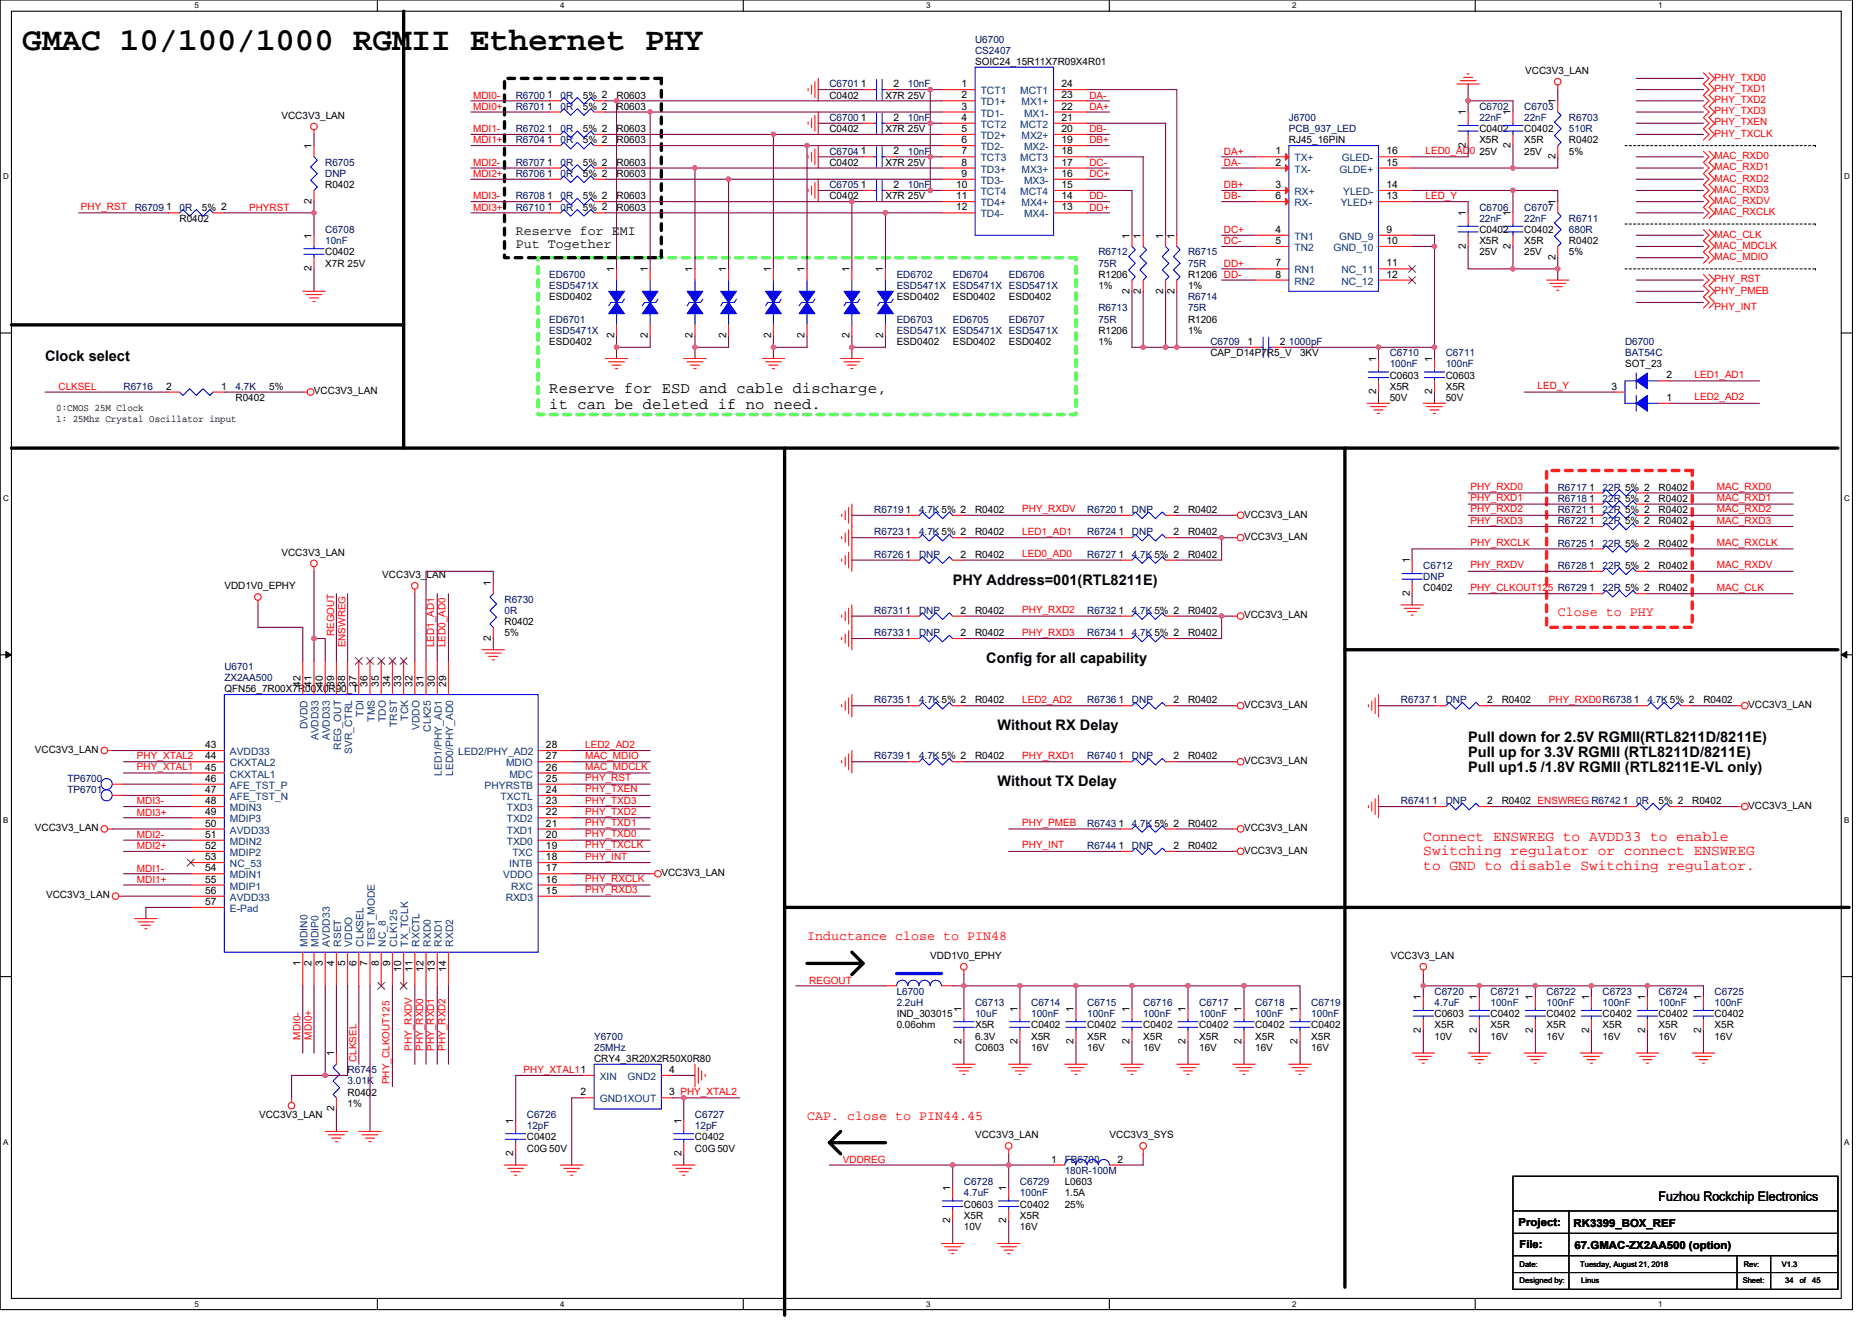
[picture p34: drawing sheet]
<svg xmlns="http://www.w3.org/2000/svg" width="297mm" height="210mm" viewBox="0 0 297 210" stroke-linecap="round" stroke-linejoin="round" font-family="sans-serif">
<defs><g id="words">
<text font-size="5.1" x="3.6" y="7.9">GMAC 10/100/1000 RGMII Ethernet PHY</text>
<g font-size="2.5">
<text x="87.2" y="62.4">Reserve for ESD and cable discharge,</text>
<text x="87.2" y="64.9">it can be deleted if no need.</text>
</g>
<g font-size="2.3">
<text x="7.2" y="57.3">Clock select</text>
<text x="151.2" y="92.8">PHY Address=001(RTL8211E)</text>
<text x="156.5" y="105.3">Config for all capability</text>
<text x="158.3" y="115.9">Without RX Delay</text>
<text x="233" y="117.7">Pull down for 2.5V RGMII(RTL8211D/8211E)</text>
<text x="158.3" y="124.8">Without TX Delay</text>
<text x="233" y="120.1">Pull up for 3.3V RGMII (RTL8211D/8211E)</text>
<text x="233" y="122.5">Pull up1.5 /1.8V RGMII (RTL8211E-VL only)</text>
</g>
<g font-size="2.3" fill="#f00">
<text x="225.8" y="133.4">Connect ENSWREG to AVDD33 to enable</text>
<text x="225.8" y="135.7">Switching regulator or connect ENSWREG</text>
<text x="225.8" y="138">to GND to disable Switching regulator.</text>
</g>
<g font-size="2.1">
<text x="81.8" y="37.3">Reserve for EMI</text>
<text x="81.8" y="39.4">Put Together</text>
<text x="263.2" y="190.5">Fuzhou Rockchip Electronics</text>
</g>
<g font-size="2.1" fill="#f00">
<text x="247.2" y="97.7">Close to PHY</text>
<text x="128.1" y="149.3">Inductance close to PIN48</text>
<text x="128.1" y="177.7">CAP. close to PIN44.45</text>
</g>
<g font-size="1.8">
<text x="241" y="194.5">Project:</text>
<text x="249.7" y="194.7">RK3399_BOX_REF</text>
<text x="241.1" y="198.1">File:</text>
<text x="249.8" y="198.3">67.GMAC-ZX2AA500 (option)</text>
</g>
<g font-size="1.6" fill="#000080">
<text x="154.7" y="6.8">U6700</text>
<text x="154.7" y="8.5">CS2407</text>
<text x="81.8" y="17.4">R6701</text>
<text x="81.8" y="15.6">R6700</text>
<text x="88.9" y="17.4">0R</text>
<text x="88.9" y="15.6">0R</text>
<text x="131.6" y="13.9">C6701</text>
<text x="144.1" y="13.9">10nF</text>
<text x="234.7" y="17.4">C6702</text>
<text x="241.8" y="17.4">C6703</text>
<text x="81.8" y="22.8">R6704</text>
<text x="81.8" y="21">R6702</text>
<text x="88.9" y="22.8">0R</text>
<text x="88.9" y="21">0R</text>
<text x="131.6" y="19.2">C6700</text>
<text x="144.1" y="19.2">10nF</text>
<text x="204.5" y="19.2">J6700</text>
<text x="204.5" y="21">PCB_937_LED</text>
<text x="234.7" y="19.2">22nF</text>
<text x="241.8" y="19.2">22nF</text>
<text x="249" y="19.2">R6703</text>
<text x="249" y="21">510R</text>
<text x="51.6" y="26.3">R6705</text>
<text x="51.6" y="28.1">DNP</text>
<text x="81.8" y="26.3">R6707</text>
<text x="81.8" y="28.1">R6706</text>
<text x="88.9" y="26.3">0R</text>
<text x="88.9" y="28.1">0R</text>
<text x="131.6" y="24.5">C6704</text>
<text x="131.6" y="29.9">C6705</text>
<text x="144.1" y="24.5">10nF</text>
<text x="144.1" y="29.9">10nF</text>
<text x="21.4" y="33.4">R6709</text>
<text x="28.5" y="33.4">0R</text>
<text x="81.8" y="33.4">R6710</text>
<text x="81.8" y="31.6">R6708</text>
<text x="88.9" y="33.4">0R</text>
<text x="88.9" y="31.6">0R</text>
<text x="234.7" y="33.4">C6706</text>
<text x="234.7" y="35.2">22nF</text>
<text x="241.8" y="33.4">C6707</text>
<text x="241.8" y="35.2">22nF</text>
<text x="249" y="35.2">R6711</text>
<text x="51.6" y="37">C6708</text>
<text x="51.6" y="38.8">10nF</text>
<text x="174.3" y="40.5">R6712</text>
<text x="188.5" y="40.5">R6715</text>
<text x="249" y="37">680R</text>
<text x="87.2" y="44.1">ED6700</text>
<text x="87.2" y="45.9">ESD5471X</text>
<text x="142.3" y="44.1">ED6702</text>
<text x="142.3" y="45.9">ESD5471X ESD5471X ESD5471X</text>
<text x="151.2" y="44.1">ED6704</text>
<text x="160.1" y="44.1">ED6706</text>
<text x="174.3" y="42.3">75R</text>
<text x="188.5" y="42.3">75R</text>
<text x="188.5" y="47.6">R6714</text>
<text x="87.2" y="51.2">ED6701</text>
<text x="87.2" y="53">ESD5471X</text>
<text x="142.3" y="51.2">ED6703</text>
<text x="142.3" y="53">ESD5471X ESD5471X ESD5471X</text>
<text x="151.2" y="51.2">ED6705</text>
<text x="160.1" y="51.2">ED6707</text>
<text x="174.3" y="49.4">R6713</text>
<text x="174.3" y="51.2">75R</text>
<text x="188.5" y="49.4">75R</text>
<text x="192.1" y="54.8">C6709</text>
<text x="204.5" y="54.8">1000pF</text>
<text x="220.5" y="56.5">C6710</text>
<text x="220.5" y="58.3">100nF</text>
<text x="229.4" y="56.5">C6711</text>
<text x="229.4" y="58.3">100nF</text>
<text x="257.8" y="54.8">D6700</text>
<text x="257.8" y="56.5">BAT54C</text>
<text x="19.6" y="61.9">R6716</text>
<text x="37.4" y="61.9">4.7K</text>
<text x="247.2" y="77.9">R6717</text>
<text x="254.3" y="77.9">22R 5% 2</text>
<text x="138.7" y="81.4">R6719</text>
<text x="145.8" y="81.4">4.7K 5% 2</text>
<text x="172.5" y="81.4">R6720</text>
<text x="179.6" y="81.4">DNP</text>
<text x="247.2" y="81.4">R6721</text>
<text x="247.2" y="79.7">R6718</text>
<text x="247.2" y="83.2">R6722</text>
<text x="254.3" y="81.4">22R 5% 2</text>
<text x="254.3" y="79.7">22R 5% 2</text>
<text x="254.3" y="83.2">22R 5% 2</text>
<text x="138.7" y="88.5">R6726</text>
<text x="138.7" y="85">R6723</text>
<text x="145.8" y="88.5">DNP</text>
<text x="145.8" y="85">4.7K 5% 2</text>
<text x="172.5" y="85">R6724</text>
<text x="172.5" y="88.5">R6727</text>
<text x="179.6" y="85">DNP</text>
<text x="179.6" y="88.5">4.7K 5% 2</text>
<text x="247.2" y="86.8">R6725</text>
<text x="254.3" y="86.8">22R 5% 2</text>
<text x="80" y="95.7">R6730</text>
<text x="225.8" y="90.3">C6712</text>
<text x="225.8" y="92.1">DNP</text>
<text x="247.2" y="90.3">R6728</text>
<text x="254.3" y="93.9">22R 5% 2</text>
<text x="254.3" y="90.3">22R 5% 2</text>
<text x="80" y="97.4">0R</text>
<text x="138.7" y="101">R6733</text>
<text x="138.7" y="97.4">R6731</text>
<text x="145.8" y="101">DNP</text>
<text x="145.8" y="97.4">DNP</text>
<text x="172.5" y="101">R6734</text>
<text x="172.5" y="97.4">R6732</text>
<text x="179.6" y="101">4.7K 5% 2</text>
<text x="179.6" y="97.4">4.7K 5% 2</text>
<text x="35.6" y="106.3">U6701</text>
<text x="35.6" y="108.1">ZX2AA500</text>
<text x="138.7" y="111.7">R6735</text>
<text x="145.8" y="111.7">4.7K 5% 2</text>
<text x="172.5" y="111.7">R6736</text>
<text x="179.6" y="111.7">DNP</text>
<text x="222.3" y="111.7">R6737</text>
<text x="229.4" y="111.7">DNP</text>
<text x="261.4" y="111.7">4.7K 5% 2</text>
<text x="10.7" y="124.1">TP6700</text>
<text x="10.7" y="125.9">TP6701</text>
<text x="138.7" y="120.5">R6739</text>
<text x="145.8" y="120.5">4.7K 5% 2</text>
<text x="172.5" y="120.5">R6740</text>
<text x="179.6" y="120.5">DNP</text>
<text x="172.5" y="131.2">R6743</text>
<text x="179.6" y="131.2">4.7K 5% 2</text>
<text x="222.3" y="127.7">R6741</text>
<text x="229.4" y="127.7">DNP</text>
<text x="259.6" y="127.7">0R</text>
<text x="172.5" y="134.8">R6744</text>
<text x="179.6" y="134.8">DNP</text>
<text x="142.3" y="157.9">L6700</text>
<text x="142.3" y="159.7">2.2uH</text>
<text x="154.7" y="159.7">C6713</text>
<text x="154.7" y="161.4">10uF</text>
<text x="163.6" y="159.7">C6714</text>
<text x="163.6" y="161.4">100nF</text>
<text x="172.5" y="159.7">C6715</text>
<text x="172.5" y="161.4">100nF</text>
<text x="181.4" y="159.7">C6716</text>
<text x="181.4" y="161.4">100nF</text>
<text x="190.3" y="159.7">C6717</text>
<text x="190.3" y="161.4">100nF</text>
<text x="199.2" y="159.7">C6718</text>
<text x="199.2" y="161.4">100nF</text>
<text x="208.1" y="159.7">C6719</text>
<text x="208.1" y="161.4">100nF</text>
<text x="227.6" y="157.9">C6720</text>
<text x="227.6" y="159.7">4.7uF</text>
<text x="236.5" y="157.9">C6721</text>
<text x="236.5" y="159.7">100nF</text>
<text x="245.4" y="157.9">C6722</text>
<text x="245.4" y="159.7">100nF</text>
<text x="254.3" y="157.9">C6723</text>
<text x="254.3" y="159.7">100nF</text>
<text x="263.2" y="157.9">C6724</text>
<text x="263.2" y="159.7">100nF</text>
<text x="272.1" y="157.9">C6725</text>
<text x="272.1" y="159.7">100nF</text>
<text x="94.3" y="165">Y6700</text>
<text x="94.3" y="166.8">25MHz</text>
<text x="55.2" y="170.3">R6745</text>
<text x="55.2" y="172.1">3.01K</text>
<text x="83.6" y="177.4">C6726</text>
<text x="83.6" y="179.2">12pF</text>
<text x="110.3" y="177.4">C6727</text>
<text x="110.3" y="179.2">12pF</text>
<text x="168.9" y="184.6">FB6700</text>
<text x="152.9" y="188.1">C6728</text>
<text x="152.9" y="189.9">4.7uF</text>
<text x="161.8" y="188.1">C6729</text>
<text x="161.8" y="189.9">100nF</text>
<text x="168.9" y="186.3">180R-100M</text>
</g>
<g font-size="1.6">
<text x="154.7" y="10.3">SOIC24_15R11X7R09X4R01</text>
<text x="242" y="11.7">VCC3V3_LAN</text>
<text x="86.8" y="17.4">1</text>
<text x="86.8" y="15.6">1</text>
<text x="92.5" y="17.4">5% 2</text>
<text x="92.5" y="15.6">5% 2</text>
<text x="97.8" y="17.4">R0603</text>
<text x="97.8" y="15.6">R0603</text>
<text x="131.6" y="15.6">C0402</text>
<text x="136.6" y="13.8">1</text>
<text x="140.5" y="15.6">X7R 25V</text>
<text x="141.7" y="13.8">2</text>
<text x="152.6" y="17.4">3</text>
<text x="152.6" y="15.6">2</text>
<text x="152.6" y="13.8">1</text>
<text x="168.4" y="13.8">24</text>
<text x="168.4" y="17.4">22</text>
<text x="168.4" y="15.6">23</text>
<text x="246.8" y="16.5" transform="rotate(-90 246.8 16.5)">1</text>
<text x="44.7" y="18.8">VCC3V3_LAN</text>
<text x="49.4" y="23.6" transform="rotate(-90 49.4 23.6)">1</text>
<text x="86.8" y="22.7">1</text>
<text x="86.8" y="21">1</text>
<text x="92.5" y="22.8">5% 2</text>
<text x="92.5" y="21">5% 2</text>
<text x="97.8" y="22.8">R0603</text>
<text x="97.8" y="21">R0603</text>
<text x="131.6" y="21">C0402</text>
<text x="136.6" y="19.2">1</text>
<text x="140.5" y="21">X7R 25V</text>
<text x="141.7" y="19.2">2</text>
<text x="152.6" y="22.7">6</text>
<text x="152.6" y="21">5</text>
<text x="152.6" y="19.2">4</text>
<text x="168.4" y="19.2">21</text>
<text x="168.4" y="22.7">19</text>
<text x="168.4" y="21">20</text>
<text x="204.5" y="22.8">RJ45_16PIN</text>
<text x="232.6" y="23.5" transform="rotate(-90 232.6 23.5)">2</text>
<text x="232.6" y="18.3" transform="rotate(-90 232.6 18.3)">1</text>
<text x="234.7" y="21">C0402</text>
<text x="234.7" y="22.8">X5R</text>
<text x="239.7" y="23.5" transform="rotate(-90 239.7 23.5)">2</text>
<text x="239.7" y="18.3" transform="rotate(-90 239.7 18.3)">1</text>
<text x="241.8" y="21">C0402</text>
<text x="241.8" y="22.8">X5R</text>
<text x="249" y="22.8">R0402</text>
<text x="51.6" y="29.9">R0402</text>
<text x="86.8" y="26.3">1</text>
<text x="86.8" y="28.1">1</text>
<text x="92.5" y="26.3">5% 2</text>
<text x="92.5" y="28.1">5% 2</text>
<text x="97.8" y="26.3">R0603</text>
<text x="97.8" y="28.1">R0603</text>
<text x="131.6" y="26.3">C0402</text>
<text x="136.6" y="24.5">1</text>
<text x="136.6" y="29.8">1</text>
<text x="140.5" y="26.3">X7R 25V</text>
<text x="141.7" y="24.5">2</text>
<text x="141.7" y="29.8">2</text>
<text x="151.7" y="29.8">10</text>
<text x="152.6" y="28.1">9</text>
<text x="152.6" y="26.3">8</text>
<text x="152.6" y="24.5">7</text>
<text x="168.4" y="24.5">18</text>
<text x="168.4" y="29.8">15</text>
<text x="168.4" y="28.1">16</text>
<text x="168.4" y="26.3">17</text>
<text x="202.4" y="24.5">1</text>
<text x="202.4" y="26.3">2</text>
<text x="202.4" y="29.8">3</text>
<text x="220" y="24.5">16</text>
<text x="220" y="26.3">15</text>
<text x="220" y="29.8">14</text>
<text x="234.7" y="24.5">25V</text>
<text x="241.8" y="24.5">25V</text>
<text x="246.8" y="25.3" transform="rotate(-90 246.8 25.3)">2</text>
<text x="249" y="24.5">5%</text>
<text x="26.3" y="33.4">1</text>
<text x="28.5" y="35.2">R0402</text>
<text x="32" y="33.4">5% 2</text>
<text x="49.4" y="32.4" transform="rotate(-90 49.4 32.4)">2</text>
<text x="86.8" y="33.4">1</text>
<text x="86.8" y="31.6">1</text>
<text x="92.5" y="33.4">5% 2</text>
<text x="92.5" y="31.6">5% 2</text>
<text x="97.8" y="33.4">R0603</text>
<text x="97.8" y="31.6">R0603</text>
<text x="131.6" y="31.6">C0402</text>
<text x="140.5" y="31.6">X7R 25V</text>
<text x="151.7" y="33.4">12</text>
<text x="151.7" y="31.6">11</text>
<text x="168.4" y="33.4">13</text>
<text x="168.4" y="31.6">14</text>
<text x="202.4" y="31.6">6</text>
<text x="220" y="31.6">13</text>
<text x="232.6" y="34.3" transform="rotate(-90 232.6 34.3)">1</text>
<text x="239.7" y="34.3" transform="rotate(-90 239.7 34.3)">1</text>
<text x="246.8" y="32.5" transform="rotate(-90 246.8 32.5)">1</text>
<text x="49.4" y="37.9" transform="rotate(-90 49.4 37.9)">1</text>
<text x="51.6" y="40.5">C0402</text>
<text x="179.2" y="37.9" transform="rotate(-90 179.2 37.9)">1</text>
<text x="181" y="37.9" transform="rotate(-90 181 37.9)">1</text>
<text x="184.6" y="37.9" transform="rotate(-90 184.6 37.9)">1</text>
<text x="186.3" y="37.9" transform="rotate(-90 186.3 37.9)">1</text>
<text x="202.4" y="37">4</text>
<text x="202.4" y="38.7">5</text>
<text x="220" y="37">9</text>
<text x="220" y="38.7">10</text>
<text x="232.6" y="39.5" transform="rotate(-90 232.6 39.5)">2</text>
<text x="234.7" y="37">C0402</text>
<text x="234.7" y="38.8">X5R</text>
<text x="234.7" y="40.5">25V</text>
<text x="239.7" y="39.5" transform="rotate(-90 239.7 39.5)">2</text>
<text x="241.8" y="37">C0402</text>
<text x="241.8" y="38.8">X5R</text>
<text x="241.8" y="40.5">25V</text>
<text x="246.8" y="41.3" transform="rotate(-90 246.8 41.3)">2</text>
<text x="249" y="38.8">R0402</text>
<text x="249" y="40.5">5%</text>
<text x="49.4" y="43.1" transform="rotate(-90 49.4 43.1)">2</text>
<text x="51.6" y="42.3">X7R 25V</text>
<text x="87.2" y="47.6">ESD0402</text>
<text x="97.4" y="43.2" transform="rotate(-90 97.4 43.2)">1</text>
<text x="102.8" y="43.2" transform="rotate(-90 102.8 43.2)">1</text>
<text x="109.9" y="43.2" transform="rotate(-90 109.9 43.2)">1</text>
<text x="115.2" y="43.2" transform="rotate(-90 115.2 43.2)">1</text>
<text x="122.3" y="43.2" transform="rotate(-90 122.3 43.2)">1</text>
<text x="127.7" y="43.2" transform="rotate(-90 127.7 43.2)">1</text>
<text x="134.8" y="43.2" transform="rotate(-90 134.8 43.2)">1</text>
<text x="140.1" y="43.2" transform="rotate(-90 140.1 43.2)">1</text>
<text x="142.3" y="47.6">ESD0402</text>
<text x="151.2" y="47.6">ESD0402</text>
<text x="160.1" y="47.6">ESD0402</text>
<text x="174.3" y="44.1">R1206</text>
<text x="174.3" y="45.9">1%</text>
<text x="179.2" y="46.6" transform="rotate(-90 179.2 46.6)">2</text>
<text x="181" y="46.6" transform="rotate(-90 181 46.6)">2</text>
<text x="184.6" y="46.6" transform="rotate(-90 184.6 46.6)">2</text>
<text x="186.3" y="46.6" transform="rotate(-90 186.3 46.6)">2</text>
<text x="188.5" y="44.1">R1206 DD-</text>
<text x="188.5" y="45.9">1%</text>
<text x="202.4" y="42.3">7</text>
<text x="202.4" y="44.1">8</text>
<text x="220" y="44.1">12</text>
<text x="220" y="42.3">11</text>
<text x="97.4" y="53.7" transform="rotate(-90 97.4 53.7)">2</text>
<text x="102.8" y="53.7" transform="rotate(-90 102.8 53.7)">2</text>
<text x="109.9" y="53.7" transform="rotate(-90 109.9 53.7)">2</text>
<text x="115.2" y="53.7" transform="rotate(-90 115.2 53.7)">2</text>
<text x="122.3" y="53.7" transform="rotate(-90 122.3 53.7)">2</text>
<text x="127.7" y="53.7" transform="rotate(-90 127.7 53.7)">2</text>
<text x="134.8" y="53.7" transform="rotate(-90 134.8 53.7)">2</text>
<text x="140.1" y="53.7" transform="rotate(-90 140.1 53.7)">2</text>
<text x="174.3" y="53">R1206</text>
<text x="188.5" y="51.2">R1206</text>
<text x="188.5" y="53">1%</text>
<text x="87.2" y="54.8">ESD0402</text>
<text x="142.3" y="54.8">ESD0402</text>
<text x="151.2" y="54.8">ESD0402</text>
<text x="160.1" y="54.8">ESD0402</text>
<text x="174.3" y="54.8">1%</text>
<text x="192.1" y="56.5">CAP_D14P7R5_V</text>
<text x="197.9" y="54.7">1</text>
<text x="203.1" y="54.7">2</text>
<text x="206.3" y="56.5">3KV</text>
<text x="218.4" y="57.4" transform="rotate(-90 218.4 57.4)">1</text>
<text x="227.2" y="57.4" transform="rotate(-90 227.2 57.4)">1</text>
<text x="257.8" y="58.3">SOT_23</text>
<text x="8.9" y="65.3">0:CMOS 25M Clock</text>
<text x="26.3" y="61.8">2</text>
<text x="35.1" y="61.8">1</text>
<text x="37.4" y="63.6">R0402</text>
<text x="42.7" y="61.9">5%</text>
<text x="49.8" y="62.6">VCC3V3_LAN</text>
<text x="218.4" y="62.6" transform="rotate(-90 218.4 62.6)">2</text>
<text x="220.5" y="60.1">C0603</text>
<text x="220.5" y="61.9">X5R</text>
<text x="220.5" y="63.6">50V</text>
<text x="227.2" y="62.6" transform="rotate(-90 227.2 62.6)">2</text>
<text x="229.4" y="60.1">C0603</text>
<text x="229.4" y="61.9">X5R</text>
<text x="229.4" y="63.6">50V</text>
<text x="255.7" y="61.8">3</text>
<text x="264.4" y="63.6">1</text>
<text x="264.4" y="60.1">2</text>
<text x="8.9" y="67">1: 25Mhz Crystal Oscillator input</text>
<text x="252.2" y="77.9">1</text>
<text x="263.2" y="77.9">R0402</text>
<text x="143.7" y="81.4">1</text>
<text x="154.7" y="81.4">R0402</text>
<text x="177.5" y="81.4">1</text>
<text x="186.2" y="81.4">2</text>
<text x="188.5" y="81.4">R0402</text>
<text x="197.4" y="82.1">VCC3V3_LAN</text>
<text x="252.2" y="81.4">1</text>
<text x="252.2" y="79.6">1</text>
<text x="252.2" y="83.2">1</text>
<text x="263.2" y="81.4">R0402</text>
<text x="263.2" y="79.7">R0402</text>
<text x="263.2" y="83.2">R0402</text>
<text x="44.7" y="88.2">VCC3V3_LAN</text>
<text x="143.7" y="88.5">1</text>
<text x="143.7" y="85">1</text>
<text x="152.4" y="88.5">2</text>
<text x="154.7" y="88.5">R0402</text>
<text x="154.7" y="85">R0402</text>
<text x="177.5" y="85">1</text>
<text x="177.5" y="88.5">1</text>
<text x="186.2" y="85">2</text>
<text x="188.5" y="85">R0402</text>
<text x="188.5" y="88.5">R0402</text>
<text x="197.4" y="85.7">VCC3V3_LAN</text>
<text x="223.7" y="89.4" transform="rotate(-90 223.7 89.4)">1</text>
<text x="252.2" y="86.7">1</text>
<text x="263.2" y="86.8">R0402</text>
<text x="35.6" y="93.5">VDD1V0_EPHY</text>
<text x="60.7" y="91.7">VCC3V3_LAN</text>
<text x="77.9" y="93" transform="rotate(-90 77.9 93)">1</text>
<text x="223.7" y="94.6" transform="rotate(-90 223.7 94.6)">2</text>
<text x="225.8" y="93.9">C0402</text>
<text x="252.2" y="93.9">1</text>
<text x="252.2" y="90.3">1</text>
<text x="263.2" y="93.9">R0402</text>
<text x="263.2" y="90.3">R0402</text>
<text x="77.9" y="101.7" transform="rotate(-90 77.9 101.7)">2</text>
<text x="80" y="99.2">R0402</text>
<text x="80" y="101">5%</text>
<text x="143.7" y="101">1</text>
<text x="143.7" y="97.4">1</text>
<text x="152.4" y="101">2</text>
<text x="152.4" y="97.4">2</text>
<text x="154.7" y="101">R0402</text>
<text x="154.7" y="97.4">R0402</text>
<text x="177.5" y="101">1</text>
<text x="177.5" y="97.4">1</text>
<text x="188.5" y="101">R0402</text>
<text x="188.5" y="97.4">R0402</text>
<text x="197.4" y="98.1">VCC3V3_LAN</text>
<text x="35.6" y="109.9">QFN56_7R00X7R00X0R90_T</text>
<text x="47.7" y="109" transform="rotate(-90 47.7 109)">42</text>
<text x="49.4" y="109" transform="rotate(-90 49.4 109)">41</text>
<text x="51.2" y="109" transform="rotate(-90 51.2 109)">40</text>
<text x="53" y="109" transform="rotate(-90 53 109)">39</text>
<text x="54.8" y="109" transform="rotate(-90 54.8 109)">38</text>
<text x="56.6" y="109" transform="rotate(-90 56.6 109)">37</text>
<text x="58.3" y="109" transform="rotate(-90 58.3 109)">36</text>
<text x="60.1" y="109" transform="rotate(-90 60.1 109)">35</text>
<text x="61.9" y="109" transform="rotate(-90 61.9 109)">34</text>
<text x="63.7" y="109" transform="rotate(-90 63.7 109)">33</text>
<text x="65.4" y="109" transform="rotate(-90 65.4 109)">32</text>
<text x="67.2" y="109" transform="rotate(-90 67.2 109)">31</text>
<text x="69" y="109" transform="rotate(-90 69 109)">30</text>
<text x="70.8" y="109" transform="rotate(-90 70.8 109)">29</text>
<text x="143.7" y="111.6">1</text>
<text x="154.7" y="111.7">R0402</text>
<text x="177.5" y="111.6">1</text>
<text x="186.2" y="111.6">2</text>
<text x="188.5" y="111.7">R0402</text>
<text x="197.4" y="112.4">VCC3V3_LAN</text>
<text x="227.3" y="111.6">1</text>
<text x="236" y="111.6">2</text>
<text x="238.3" y="111.7">R0402</text>
<text x="259.3" y="111.6">1</text>
<text x="270.3" y="111.7">R0402</text>
<text x="277.4" y="112.4">VCC3V3_LAN</text>
<text x="5.5" y="119.5">VCC3V3_LAN</text>
<text x="32.6" y="118.7">43</text>
<text x="86.6" y="118.7">28</text>
<text x="32.6" y="120.5">44</text>
<text x="32.6" y="122.3">45</text>
<text x="32.6" y="124.1">46</text>
<text x="32.6" y="125.9">47</text>
<text x="86.6" y="124.1">25</text>
<text x="86.6" y="122.3">26</text>
<text x="86.6" y="120.5">27</text>
<text x="86.6" y="125.9">24</text>
<text x="143.7" y="120.5">1</text>
<text x="154.7" y="120.5">R0402</text>
<text x="177.5" y="120.5">1</text>
<text x="186.2" y="120.5">2</text>
<text x="188.5" y="120.5">R0402</text>
<text x="197.4" y="121.3">VCC3V3_LAN</text>
<text x="5.5" y="131.9">VCC3V3_LAN</text>
<text x="32.6" y="127.6">48</text>
<text x="32.6" y="129.4">49</text>
<text x="32.6" y="131.2">50</text>
<text x="86.6" y="131.2">21</text>
<text x="86.6" y="129.4">22</text>
<text x="86.6" y="127.6">23</text>
<text x="177.5" y="131.2">1</text>
<text x="188.5" y="131.2">R0402</text>
<text x="197.4" y="131.9">VCC3V3_LAN</text>
<text x="227.3" y="127.6">1</text>
<text x="236" y="127.6">2</text>
<text x="238.3" y="127.7">R0402 ENSWREG R6742</text>
<text x="257.5" y="127.6">1</text>
<text x="263.2" y="127.7">5% 2</text>
<text x="268.5" y="127.7">R0402</text>
<text x="277.4" y="128.4">VCC3V3_LAN</text>
<text x="32.6" y="133">51</text>
<text x="32.6" y="134.7">52</text>
<text x="32.6" y="136.5">53</text>
<text x="86.6" y="133">20</text>
<text x="86.6" y="136.5">18</text>
<text x="86.6" y="134.7">19</text>
<text x="177.5" y="134.7">1</text>
<text x="186.2" y="134.7">2</text>
<text x="188.5" y="134.8">R0402</text>
<text x="197.4" y="135.5">VCC3V3_LAN</text>
<text x="7.3" y="142.6">VCC3V3_LAN</text>
<text x="32.6" y="138.3">54</text>
<text x="32.6" y="140.1">55</text>
<text x="32.6" y="141.9">56</text>
<text x="32.6" y="143.6">57</text>
<text x="86.6" y="140.1">16</text>
<text x="86.6" y="141.9">15</text>
<text x="86.6" y="138.3">17</text>
<text x="104.9" y="139">VCC3V3_LAN</text>
<text x="47.7" y="153.3" transform="rotate(-90 47.7 153.3)">1</text>
<text x="49.4" y="153.3" transform="rotate(-90 49.4 153.3)">2</text>
<text x="51.2" y="153.3" transform="rotate(-90 51.2 153.3)">3</text>
<text x="53" y="153.3" transform="rotate(-90 53 153.3)">4</text>
<text x="54.8" y="153.3" transform="rotate(-90 54.8 153.3)">5</text>
<text x="56.6" y="153.3" transform="rotate(-90 56.6 153.3)">6</text>
<text x="58.3" y="153.3" transform="rotate(-90 58.3 153.3)">7</text>
<text x="60.1" y="153.3" transform="rotate(-90 60.1 153.3)">8</text>
<text x="61.9" y="153.3" transform="rotate(-90 61.9 153.3)">9</text>
<text x="63.7" y="154.2" transform="rotate(-90 63.7 154.2)">10</text>
<text x="65.4" y="154.2" transform="rotate(-90 65.4 154.2)">11</text>
<text x="67.2" y="154.2" transform="rotate(-90 67.2 154.2)">12</text>
<text x="69" y="154.2" transform="rotate(-90 69 154.2)">13</text>
<text x="70.8" y="154.2" transform="rotate(-90 70.8 154.2)">14</text>
<text x="147.6" y="152.2">VDD1V0_EPHY</text>
<text x="220.7" y="152.2">VCC3V3_LAN</text>
<text x="142.3" y="161.4">IND_303015</text>
<text x="152.6" y="160.5" transform="rotate(-90 152.6 160.5)">1</text>
<text x="161.5" y="160.5" transform="rotate(-90 161.5 160.5)">1</text>
<text x="170.3" y="160.5" transform="rotate(-90 170.3 160.5)">1</text>
<text x="179.2" y="160.5" transform="rotate(-90 179.2 160.5)">1</text>
<text x="188.1" y="160.5" transform="rotate(-90 188.1 160.5)">1</text>
<text x="197" y="160.5" transform="rotate(-90 197 160.5)">1</text>
<text x="205.9" y="160.5" transform="rotate(-90 205.9 160.5)">1</text>
<text x="225.5" y="158.8" transform="rotate(-90 225.5 158.8)">1</text>
<text x="227.6" y="161.4">C0603</text>
<text x="234.4" y="158.8" transform="rotate(-90 234.4 158.8)">1</text>
<text x="236.5" y="161.4">C0402</text>
<text x="243.2" y="158.8" transform="rotate(-90 243.2 158.8)">1</text>
<text x="245.4" y="161.4">C0402</text>
<text x="252.1" y="158.8" transform="rotate(-90 252.1 158.8)">1</text>
<text x="254.3" y="161.4">C0402</text>
<text x="261" y="158.8" transform="rotate(-90 261 158.8)">1</text>
<text x="263.2" y="161.4">C0402</text>
<text x="269.9" y="158.8" transform="rotate(-90 269.9 158.8)">1</text>
<text x="272.1" y="161.4">C0402</text>
<text x="53" y="167.7" transform="rotate(-90 53 167.7)">1</text>
<text x="142.3" y="163.2">0.06ohm</text>
<text x="152.6" y="165.7" transform="rotate(-90 152.6 165.7)">2</text>
<text x="154.7" y="166.8">C0603</text>
<text x="154.7" y="163.2">X5R</text>
<text x="154.7" y="165">6.3V</text>
<text x="161.5" y="165.7" transform="rotate(-90 161.5 165.7)">2</text>
<text x="163.6" y="163.2">C0402</text>
<text x="163.6" y="165">X5R</text>
<text x="163.6" y="166.8">16V</text>
<text x="170.3" y="165.7" transform="rotate(-90 170.3 165.7)">2</text>
<text x="172.5" y="163.2">C0402</text>
<text x="172.5" y="165">X5R</text>
<text x="172.5" y="166.8">16V</text>
<text x="179.2" y="165.7" transform="rotate(-90 179.2 165.7)">2</text>
<text x="181.4" y="163.2">C0402</text>
<text x="181.4" y="165">X5R</text>
<text x="181.4" y="166.8">16V</text>
<text x="188.1" y="165.7" transform="rotate(-90 188.1 165.7)">2</text>
<text x="190.3" y="163.2">C0402</text>
<text x="190.3" y="165">X5R</text>
<text x="190.3" y="166.8">16V</text>
<text x="197" y="165.7" transform="rotate(-90 197 165.7)">2</text>
<text x="199.2" y="163.2">C0402</text>
<text x="199.2" y="165">X5R</text>
<text x="199.2" y="166.8">16V</text>
<text x="205.9" y="165.7" transform="rotate(-90 205.9 165.7)">2</text>
<text x="208.1" y="163.2">C0402</text>
<text x="208.1" y="165">X5R</text>
<text x="208.1" y="166.8">16V</text>
<text x="225.5" y="164" transform="rotate(-90 225.5 164)">2</text>
<text x="227.6" y="163.2">X5R</text>
<text x="227.6" y="165">10V</text>
<text x="234.4" y="164" transform="rotate(-90 234.4 164)">2</text>
<text x="236.5" y="163.2">X5R</text>
<text x="236.5" y="165">16V</text>
<text x="243.2" y="164" transform="rotate(-90 243.2 164)">2</text>
<text x="245.4" y="163.2">X5R</text>
<text x="245.4" y="165">16V</text>
<text x="252.1" y="164" transform="rotate(-90 252.1 164)">2</text>
<text x="254.3" y="163.2">X5R</text>
<text x="254.3" y="165">16V</text>
<text x="261" y="164" transform="rotate(-90 261 164)">2</text>
<text x="263.2" y="163.2">X5R</text>
<text x="263.2" y="165">16V</text>
<text x="269.9" y="164" transform="rotate(-90 269.9 164)">2</text>
<text x="272.1" y="163.2">X5R</text>
<text x="272.1" y="165">16V</text>
<text x="55.2" y="173.9">R0402</text>
<text x="92.1" y="173.9">2</text>
<text x="94.3" y="168.6">CRY4_3R20X2R50X0R80</text>
<text x="106.2" y="170.3">4</text>
<text x="106.2" y="173.9">3 PHY_XTAL2</text>
<text x="41.1" y="177.4">VCC3V3_LAN</text>
<text x="53" y="176.4" transform="rotate(-90 53 176.4)">2</text>
<text x="55.2" y="175.7">1%</text>
<text x="81.4" y="178.3" transform="rotate(-90 81.4 178.3)">1</text>
<text x="108.1" y="178.3" transform="rotate(-90 108.1 178.3)">1</text>
<text x="81.4" y="183.5" transform="rotate(-90 81.4 183.5)">2</text>
<text x="83.6" y="181">C0402</text>
<text x="83.6" y="182.8">C0G 50V</text>
<text x="108.1" y="183.5" transform="rotate(-90 108.1 183.5)">2</text>
<text x="110.3" y="181">C0402</text>
<text x="110.3" y="182.8">C0G 50V</text>
<text x="154.7" y="180.6">VCC3V3_LAN</text>
<text x="166.8" y="184.5">1</text>
<text x="176.1" y="180.6">VCC3V3_SYS</text>
<text x="177.3" y="184.5">2</text>
<text x="150.8" y="189" transform="rotate(-90 150.8 189)">1</text>
<text x="152.9" y="191.7">C0603</text>
<text x="159.7" y="189" transform="rotate(-90 159.7 189)">1</text>
<text x="161.8" y="191.7">C0402</text>
<text x="168.9" y="188.1">L0603</text>
<text x="168.9" y="189.9">1.5A</text>
<text x="168.9" y="191.7">25%</text>
<text x="150.8" y="194.2" transform="rotate(-90 150.8 194.2)">2</text>
<text x="152.9" y="193.4">X5R</text>
<text x="152.9" y="195.2">10V</text>
<text x="159.7" y="194.2" transform="rotate(-90 159.7 194.2)">2</text>
<text x="161.8" y="193.4">X5R</text>
<text x="161.8" y="195.2">16V</text>
</g>
<g font-size="1.6" fill="#f00">
<text x="75.1" y="17.4">MDI0+</text>
<text x="75.1" y="15.6">MDI0-</text>
<text x="172.9" y="17.4">DA+</text>
<text x="172.9" y="15.6">DA-</text>
<text x="272.1" y="14.6">PHY_TXD1</text>
<text x="272.1" y="12.8">PHY_TXD0</text>
<text x="272.1" y="16.4">PHY_TXD2</text>
<text x="75.1" y="22.8">MDI1+</text>
<text x="75.1" y="21">MDI1-</text>
<text x="172.9" y="22.8">DB+</text>
<text x="172.9" y="21">DB-</text>
<text x="272.1" y="18.1">PHY_TXD3</text>
<text x="272.1" y="19.9">PHY_TXEN</text>
<text x="272.1" y="21.7">PHY_TXCLK</text>
<text x="75.1" y="28.1">MDI2+</text>
<text x="75.1" y="26.3">MDI2-</text>
<text x="172.9" y="28.1">DC+</text>
<text x="172.9" y="26.3">DC-</text>
<text x="194.2" y="24.5">DA+</text>
<text x="194.2" y="26.3">DA-</text>
<text x="194.2" y="29.9">DB+</text>
<text x="226.2" y="24.4">LED0_AD0</text>
<text x="272.1" y="27">MAC_RXD1</text>
<text x="272.1" y="25.3">MAC_RXD0</text>
<text x="272.1" y="28.8">MAC_RXD2</text>
<text x="12.8" y="33.3">PHY_RST</text>
<text x="39.5" y="33.4">PHYRST</text>
<text x="75.1" y="31.6">MDI3-</text>
<text x="75.1" y="33.4">MDI3+</text>
<text x="172.9" y="33.4">DD+</text>
<text x="172.9" y="31.6">DD-</text>
<text x="194.2" y="31.6">DB-</text>
<text x="226.2" y="31.5">LED_Y</text>
<text x="272.1" y="32.4">MAC_RXDV</text>
<text x="272.1" y="34.1">MAC_RXCLK</text>
<text x="272.1" y="30.6">MAC_RXD3</text>
<text x="194.2" y="37">DC+</text>
<text x="194.2" y="38.8">DC-</text>
<text x="272.1" y="39.5">MAC_MDCLK</text>
<text x="272.1" y="37.7">MAC_CLK</text>
<text x="272.1" y="41.3">MAC_MDIO</text>
<text x="194.2" y="42.3">DD+</text>
<text x="272.1" y="46.6">PHY_PMEB</text>
<text x="272.1" y="44.8">PHY_RST</text>
<text x="272.1" y="49.3">PHY_INT</text>
<text x="268.9" y="60">LED1_AD1</text>
<text x="9.3" y="61.9">CLKSEL</text>
<text x="244" y="61.8">LED_Y</text>
<text x="268.9" y="63.5">LED2_AD2</text>
<text x="233.3" y="77.8">PHY_RXD0</text>
<text x="272.4" y="77.8">MAC_RXD0</text>
<text x="162.2" y="81.3">PHY_RXDV</text>
<text x="233.3" y="83.1">PHY_RXD3</text>
<text x="233.3" y="81.3">PHY_RXD2</text>
<text x="233.3" y="79.5">PHY_RXD1</text>
<text x="272.4" y="81.3">MAC_RXD2</text>
<text x="272.4" y="83.1">MAC_RXD3</text>
<text x="272.4" y="79.5">MAC_RXD1</text>
<text x="162.2" y="84.9">LED1_AD1</text>
<text x="162.2" y="88.4">LED0_AD0</text>
<text x="233.3" y="86.7">PHY_RXCLK</text>
<text x="272.4" y="86.7">MAC_RXCLK</text>
<text x="233.3" y="90.2">PHY_RXDV</text>
<text x="233.3" y="93.8">PHY_CLKOUT125 R6729</text>
<text x="272.4" y="90.2">MAC_RXDV</text>
<text x="272.4" y="93.8">MAC_CLK</text>
<text x="53" y="101" transform="rotate(-90 53 101)">REGOUT</text>
<text x="162.2" y="97.3">PHY_RXD2</text>
<text x="162.2" y="100.9">PHY_RXD3</text>
<text x="54.8" y="102.8" transform="rotate(-90 54.8 102.8)">ENSWREG</text>
<text x="68.9" y="102.8" transform="rotate(-90 68.9 102.8)">LED1_AD1</text>
<text x="70.7" y="102.8" transform="rotate(-90 70.7 102.8)">LED0_AD0</text>
<text x="162.2" y="111.5">LED2_AD2</text>
<text x="245.8" y="111.5">PHY_RXD0R6738</text>
<text x="92.9" y="118.7">LED2_AD2</text>
<text x="21.7" y="122.2">PHY_XTAL1</text>
<text x="21.7" y="120.4">PHY_XTAL2</text>
<text x="92.9" y="124">PHY_RST</text>
<text x="92.9" y="125.8">PHY_TXEN</text>
<text x="92.9" y="120.4">MAC_MDIO</text>
<text x="92.9" y="122.2">MAC_MDCLK</text>
<text x="162.2" y="120.4">PHY_RXD1</text>
<text x="21.7" y="129.4">MDI3+</text>
<text x="21.7" y="127.7">MDI3-</text>
<text x="92.9" y="131.1">PHY_TXD1</text>
<text x="92.9" y="129.3">PHY_TXD2</text>
<text x="92.9" y="127.6">PHY_TXD3</text>
<text x="162.2" y="131.1">PHY_PMEB</text>
<text x="21.7" y="133">MDI2-</text>
<text x="21.7" y="134.8">MDI2+</text>
<text x="92.9" y="136.4">PHY_INT</text>
<text x="92.9" y="134.7">PHY_TXCLK</text>
<text x="92.9" y="132.9">PHY_TXD0</text>
<text x="162.2" y="134.7">PHY_INT</text>
<text x="21.7" y="138.3">MDI1-</text>
<text x="21.7" y="140.1">MDI1+</text>
<text x="92.9" y="141.8">PHY_RXD3</text>
<text x="92.9" y="140">PHY_RXCLK</text>
<text x="128.4" y="156.1">REGOUT</text>
<text x="47.7" y="165" transform="rotate(-90 47.7 165)">MDI0-</text>
<text x="49.5" y="165" transform="rotate(-90 49.5 165)">MDI0+</text>
<text x="65.4" y="166.8" transform="rotate(-90 65.4 166.8)">PHY_RXDV</text>
<text x="67.1" y="166.8" transform="rotate(-90 67.1 166.8)">PHY_RXD0</text>
<text x="68.9" y="166.8" transform="rotate(-90 68.9 166.8)">PHY_RXD1</text>
<text x="70.7" y="166.8" transform="rotate(-90 70.7 166.8)">PHY_RXD2</text>
<text x="56.6" y="168.6" transform="rotate(-90 56.6 168.6)">CLKSEL</text>
<text x="61.8" y="172.1" transform="rotate(-90 61.8 172.1)">PHY_CLKOUT125</text>
<text x="83.1" y="170.2">PHY_XTAL11</text>
<text x="133.7" y="184.6">VDDREG</text>
</g>
<g font-size="1.6" fill="#004080">
<text x="155.6" y="16.7">TD1+</text>
<text x="155.6" y="14.9">TCT1</text>
<text x="161.9" y="14.9">MCT1</text>
<text x="162.1" y="16.7">MX1+</text>
<text x="155.6" y="23.8">TD2-</text>
<text x="155.6" y="22.1">TD2+</text>
<text x="155.6" y="20.3">TCT2</text>
<text x="155.6" y="18.5">TD1-</text>
<text x="161.9" y="20.3">MCT2</text>
<text x="162.1" y="22.1">MX2+</text>
<text x="162.5" y="18.5">MX1-</text>
<text x="162.5" y="23.8">MX2-</text>
<text x="155.6" y="29.2">TD3-</text>
<text x="155.6" y="27.4">TD3+</text>
<text x="155.6" y="25.6">TCT3</text>
<text x="161.9" y="25.6">MCT3</text>
<text x="162.1" y="27.4">MX3+</text>
<text x="162.5" y="29.2">MX3-</text>
<text x="205.4" y="25.6">TX+</text>
<text x="205.4" y="27.4">TX-</text>
<text x="212.5" y="27.4">GLDE+</text>
<text x="212.9" y="25.6">GLED-</text>
<text x="155.6" y="34.5">TD4-</text>
<text x="155.6" y="32.7">TD4+</text>
<text x="155.6" y="30.9">TCT4</text>
<text x="161.9" y="30.9">MCT4</text>
<text x="162.1" y="32.7">MX4+</text>
<text x="162.5" y="34.5">MX4-</text>
<text x="205.4" y="30.9">RX+</text>
<text x="205.4" y="32.7">RX-</text>
<text x="212.7" y="32.7">YLED+</text>
<text x="213.1" y="30.9">YLED-</text>
<text x="205.4" y="38.1">TN1</text>
<text x="205.4" y="39.8">TN2</text>
<text x="211.6" y="39.8">GND_10</text>
<text x="212.5" y="38.1">GND_9</text>
<text x="205.4" y="43.4">RN1</text>
<text x="205.4" y="45.2">RN2</text>
<text x="212.8" y="45.2">NC_12</text>
<text x="212.8" y="43.4">NC_11</text>
<text x="57.7" y="113.7" transform="rotate(-90 57.7 113.7)">TDI</text>
<text x="36.5" y="119.8">AVDD33</text>
<text x="48.8" y="115.8" transform="rotate(-90 48.8 115.8)">DVDD</text>
<text x="50.6" y="117.5" transform="rotate(-90 50.6 117.5)">AVDD33</text>
<text x="52.3" y="117.5" transform="rotate(-90 52.3 117.5)">AVDD33</text>
<text x="54.1" y="119" transform="rotate(-90 54.1 119)">REG_OUT</text>
<text x="55.9" y="119.7" transform="rotate(-90 55.9 119.7)">SVR_CTRL</text>
<text x="59.5" y="114.6" transform="rotate(-90 59.5 114.6)">TMS</text>
<text x="61.2" y="114.6" transform="rotate(-90 61.2 114.6)">TDO</text>
<text x="63" y="115.4" transform="rotate(-90 63 115.4)">TRST</text>
<text x="64.8" y="114.4" transform="rotate(-90 64.8 114.4)">TCK</text>
<text x="66.6" y="115.8" transform="rotate(-90 66.6 115.8)">VDDO</text>
<text x="68.3" y="116.1" transform="rotate(-90 68.3 116.1)">CLK25</text>
<text x="72.7" y="119.8">LED2/PHY_AD2</text>
<text x="36.5" y="121.6">CKXTAL2</text>
<text x="36.5" y="123.4">CKXTAL1</text>
<text x="36.5" y="125.2">AFE_TST_P</text>
<text x="70.1" y="123.1" transform="rotate(-90 70.1 123.1)">LED1/PHY_AD1</text>
<text x="71.9" y="123.1" transform="rotate(-90 71.9 123.1)">LED0/PHY_AD0</text>
<text x="76.9" y="125.2">PHYRSTB</text>
<text x="80.3" y="121.6">MDIO</text>
<text x="80.8" y="123.4">MDC</text>
<text x="36.5" y="127">AFE_TST_N</text>
<text x="36.5" y="128.7">MDIN3</text>
<text x="36.5" y="130.5">MDIP3</text>
<text x="79.4" y="127">TXCTL</text>
<text x="80.4" y="130.5">TXD2</text>
<text x="80.4" y="128.7">TXD3</text>
<text x="36.5" y="132.3">AVDD33</text>
<text x="36.5" y="134.1">MDIN2</text>
<text x="36.5" y="135.8">MDIP2</text>
<text x="36.5" y="137.6">NC_53</text>
<text x="80.4" y="134.1">TXD0</text>
<text x="80.4" y="132.3">TXD1</text>
<text x="80.8" y="137.6">INTB</text>
<text x="81.3" y="135.8">TXC</text>
<text x="36.5" y="139.4">MDIN1</text>
<text x="36.5" y="141.2">MDIP1</text>
<text x="36.5" y="143">AVDD33</text>
<text x="79.8" y="139.4">VDDO</text>
<text x="80.2" y="143">RXD3</text>
<text x="81.1" y="141.2">RXC</text>
<text x="36.5" y="144.7">E-Pad</text>
<text x="48.8" y="150.2" transform="rotate(-90 48.8 150.2)">MDIN0</text>
<text x="50.6" y="150.2" transform="rotate(-90 50.6 150.2)">MDIP0</text>
<text x="52.3" y="150.2" transform="rotate(-90 52.3 150.2)">AVDD33</text>
<text x="54.1" y="150.2" transform="rotate(-90 54.1 150.2)">RSET</text>
<text x="55.9" y="150.2" transform="rotate(-90 55.9 150.2)">VDDO</text>
<text x="57.7" y="150.2" transform="rotate(-90 57.7 150.2)">CLKSEL</text>
<text x="59.5" y="150.2" transform="rotate(-90 59.5 150.2)">TEST_MODE</text>
<text x="61.2" y="150.2" transform="rotate(-90 61.2 150.2)">NC_8</text>
<text x="63" y="150.2" transform="rotate(-90 63 150.2)">CLK125</text>
<text x="64.8" y="150.2" transform="rotate(-90 64.8 150.2)">TX_TCLK</text>
<text x="66.6" y="150.2" transform="rotate(-90 66.6 150.2)">RXCTL</text>
<text x="68.3" y="150.2" transform="rotate(-90 68.3 150.2)">RXD0</text>
<text x="70.1" y="150.2" transform="rotate(-90 70.1 150.2)">RXD1</text>
<text x="71.9" y="150.2" transform="rotate(-90 71.9 150.2)">RXD2</text>
<text x="95.2" y="171.4">XIN</text>
<text x="99.6" y="171.4">GND2</text>
<text x="95.2" y="175">GND1XOUT</text>
</g>
<g font-size="1.3">
<text x="30.8" y="1.3">5</text>
<text x="88.9" y="1.3">4</text>
<text x="147" y="1.3">3</text>
<text x="205" y="1.3">2</text>
<text x="263.1" y="1.3">1</text>
<text x=".5" y="28.4">D</text>
<text x="292.6" y="28.4">D</text>
<text x=".5" y="79.5">C</text>
<text x="292.6" y="79.5">C</text>
<text x=".5" y="130.6">B</text>
<text x="292.6" y="130.6">B</text>
<text x=".5" y="181.7">A</text>
<text x="292.6" y="181.7">A</text>
<text x="30.8" y="207.4">5</text>
<text x="88.9" y="207.4">4</text>
<text x="147" y="207.4">3</text>
<text x="205" y="207.4">2</text>
<text x="263.1" y="207.4">1</text>
</g>
<g font-size="1.2">
<text x="241.1" y="201.1">Date:</text>
<text x="241.1" y="203.6">Designed by:</text>
<text x="250.7" y="201.1">Tuesday, August 21, 2018</text>
<text x="250.9" y="203.6">Linus</text>
<text x="276.5" y="203.6">Sheet:</text>
<text x="276.7" y="201.1">Rev:</text>
<text x="282.7" y="201.1">V1.3</text>
<text x="283.3" y="203.6">34</text>
<text x="285.6" y="203.6">of</text>
<text x="287.5" y="203.6">45</text>
</g>
</g></defs>
<path d="M0 0h293.9v207.9h-293.9zM1.8 1.8h290.4v204.3h-290.4z" fill="none" stroke="#000" stroke-width=".17"/>
<g fill="#fff">
<path d="M30.8 .2h.7v1.4h-.7z"/>
<path d="M30.8 206.3h.7v1.4h-.7z"/>
</g>
<path d="M59.9 0v1.8M59.9 206.1v1.8" fill="none" stroke="#000" stroke-width=".17"/>
<g fill="#fff">
<path d="M88.9 .2h.7v1.4h-.7z"/>
<path d="M88.9 206.3h.7v1.4h-.7z"/>
</g>
<path d="M117.9 0v1.8M117.9 206.1v1.8" fill="none" stroke="#000" stroke-width=".17"/>
<g fill="#fff">
<path d="M147 .2h.7v1.4h-.7z"/>
<path d="M147 206.3h.7v1.4h-.7z"/>
</g>
<path d="M176 0v1.8M176 206.1v1.8" fill="none" stroke="#000" stroke-width=".17"/>
<g fill="#fff">
<path d="M205 .2h.7v1.4h-.7z"/>
<path d="M205 206.3h.7v1.4h-.7z"/>
</g>
<path d="M234.1 0v1.8M234.1 206.1v1.8" fill="none" stroke="#000" stroke-width=".17"/>
<g fill="#fff">
<path d="M263.1 .2h.7v1.4h-.7z"/>
<path d="M263.1 206.3h.7v1.4h-.7z"/>
<path d="M.5 27.3h.9v1.4h-.9z"/>
<path d="M292.6 27.3h.9v1.4h-.9z"/>
<path d="M.5 78.4h.9v1.4h-.9z"/>
<path d="M292.6 78.4h.9v1.4h-.9z"/>
</g>
<path d="M0 52.9h1.8M292.2 52.9h1.7" fill="none" stroke="#000" stroke-width=".17"/>
<g fill="#fff">
<path d="M.5 129.5h.8v1.4h-.8z"/>
<path d="M292.6 129.5h.9v1.4h-.9z"/>
</g>
<path d="M0 103.9h1.8M292.2 103.9h1.7" fill="none" stroke="#000" stroke-width=".17"/>
<path d="M.9 103.4l.9 .5-.9 .5zM292.2 103.9l.8-.5v1z" fill="#000" stroke="#000" stroke-width=".16"/>
<g fill="#fff">
<path d="M.5 180.5h.8v1.4h-.8z"/>
<path d="M292.6 180.5h.9v1.4h-.9z"/>
</g>
<path d="M0 155h1.8M292.2 155h1.7M240.1 192.2h51.5M240.1 195.7h51.5M240.1 199.3h51.5M240.1 186.7h51.5v17.9h-51.5zM249 192.2v12.4M275.6 199.3v5.3M281 199.3v5.3M240.1 202h51.5" fill="none" stroke="#000" stroke-width=".17"/>
<path d="M85.4 40.9h85.3v24.9h-85.3z" fill="none" stroke="#0f0" stroke-width=".53" stroke-dasharray="1.1 1.1"/>
<path d="M64 1.8v69.3M1.8 51.6h62.2M1.8 71.1h289.8M124.5 71.1v137.6M213.4 71.1v133.2M213.4 103.1h78.2M124.5 144h168.9M135.2 151.1l1.7 1.8h-8.8M136.9 152.9l-1.7 1.8M133.4 179.6l-1.8 1.8M131.6 181.4l1.8 1.7M131.6 181.4h8.9" fill="none" stroke="#000" stroke-width=".53"/>
<path d="M257.8 23.1h30.3M257.8 35.6h30.3M288.1 23.1h.1M288.1 35.6h.1M257.8 42.7h30.3M288.1 42.7h.1" fill="none" stroke="#000" stroke-width=".17" stroke-dasharray=".3 .3"/>
<path d="M80 12.4h24.9v28.5h-24.9z" fill="none" stroke="#000" stroke-width=".53" stroke-dasharray="1.1 1.1"/>
<path d="M245.4 74.7h23.1v24.9h-23.1z" fill="none" stroke="#f00" stroke-width=".53" stroke-dasharray="1.1 1.1"/>
<g fill="none" stroke="#f00" stroke-width=".17">
<path d="M87.2 17.8h1.7M87.2 16h1.7M94.3 17.8h1.8M94.3 16h1.8M128.2 19.4v.3M128.2 14.1v.3M128.8 18.8v1.5M128.8 13.5v1.4M129.3 18.3v2.5M129.3 13v2.5M129.8 17.8v3.5M129.8 12.4v3.6"/>
<path d="M136.9 14.2h1.8M136.9 19.6h1.8M140.5 14.2h1.8M140.5 19.6h1.8M149.4 19.6h5.3M149.4 17.8h5.3M149.4 16h5.3M149.4 14.2h5.3M167.2 14.2h5.3M167.2 16h5.3M167.2 17.8h5.3M167.2 19.6h5.3"/>
<path d="M231.2 13.3h3.5M231.7 12.8h2.5M232.2 12.3h1.5M232.8 11.7h.3M233 17.8v1.8M240.1 17.8v1.8M247.2 13.5v.7M247.2 16v1.8M270.3 11.6l.9 .8-.9 .9 .9 .9-.9 .9 .9 .9-.9 .9 .9 .9-.9 .9 .9 .9-.9 .8 .9 .9-.9 .9M271.2 11.6l.9 .8-.9 .9 .9 .9-.9 .9 .9 .9-.9 .9 .9 .9-.9 .9 .9 .9-.9 .8 .9 .9-.9 .9M26.7 33.8h1.8M33.8 33.8h1.8"/>
<path d="M49.8 37.3v1.8M49.8 23.1v1.8M49.8 30.2v1.8M49.8 20.6v.7M87.2 26.7h1.7M87.2 33.8h1.7M87.2 32h1.7M87.2 23.1h1.7M87.2 21.3h1.7M87.2 28.4h1.7M94.3 26.7h1.8M94.3 33.8h1.8"/>
<path d="M94.3 32h1.8M94.3 23.1h1.8M94.3 21.3h1.8M94.3 28.4h1.8M128.2 24.7v.4M128.2 30.1v.3M128.8 24.2v1.4M128.8 29.5v1.4M129.3 23.6v2.5M129.3 29v2.5M129.8 23.1v3.6M129.8 28.4v3.6"/>
<path d="M136.9 24.9h1.8M136.9 30.2h1.8M140.5 24.9h1.8M140.5 30.2h1.8M149.4 33.8h5.3M149.4 32h5.3M149.4 30.2h5.3M149.4 28.4h5.3M149.4 26.7h5.3M149.4 24.9h5.3M149.4 23.1h5.3M149.4 21.3h5.3"/>
<path d="M167.2 21.3h5.3M167.2 23.1h5.3M167.2 24.9h5.3M167.2 26.7h5.3M167.2 28.4h5.3M167.2 30.2h5.3M167.2 32h5.3M167.2 33.8h5.3M179.6 37.3v1.8M181.4 37.3v1.8M185 37.3v1.8M186.7 37.3v1.8"/>
<path d="M199.2 24.9h5.3M199.2 26.7h5.3M199.2 30.2h5.3M199.2 37.3h5.3M199.2 39.1h5.3M199.2 32h5.3M218.7 39.1h5.4M218.7 37.3h5.4M218.7 32h5.4M218.7 30.2h5.4M218.7 26.7h5.4M218.7 24.9h5.4"/>
<path d="M233 33.8v1.8M233 37.3v1.8M233 21.3v1.8M240.1 33.8v1.8M240.1 37.3v1.8M240.1 21.3v1.8M247.2 23.1v1.8M247.2 32v1.8M247.2 39.1v1.8M270.3 24l.9 .9-.9 .9 .9 .9-.9 .9 .9 .8-.9 .9 .9 .9-.9 .9 .9 .9-.9 .9 .9 .9-.9 .9M270.3 36.4l.9 .9-.9 .9 .9 .9-.9 .9 .9 .9-.9 .9M271.2 24l.9 .9-.9 .9 .9 .9-.9 .9 .9 .8-.9 .9 .9 .9-.9 .9 .9 .9-.9 .9 .9 .9-.9 .9"/>
<path d="M271.2 36.4l.9 .9-.9 .9 .9 .9-.9 .9 .9 .9-.9 .9M48 46.2h3.6M48.6 46.8h2.5M49.1 47.3h1.4M49.7 47.8h.3M49.8 40.9v1.8M96.1 56.9h3.5M96.6 57.4h2.5M97.1 58h1.4M97.7 58.5h.3M97.8 42.7v1.7M97.8 51.6v1.7"/>
<path d="M103.2 42.7v1.7M103.2 51.6v1.7M108.5 56.9h3.6M109 57.4h2.5M109.6 58h1.4M110.1 58.5h.3M110.3 42.7v1.7M110.3 51.6v1.7M115.6 42.7v1.7M115.6 51.6v1.7M120.9 56.9h3.6M121.5 57.4h2.5"/>
<path d="M122 58h1.4M122.6 58.5h.3M122.7 42.7v1.7M122.7 51.6v1.7M128.1 42.7v1.7M128.1 51.6v1.7M133.4 56.9h3.5M133.9 57.4h2.5M134.4 58h1.5M135 58.5h.3M135.2 42.7v1.7M135.2 51.6v1.7"/>
<path d="M140.5 42.7v1.7M140.5 51.6v1.7M179.6 44.4v1.8M181.4 44.4v1.8M185 44.4v1.8M186.7 44.4v1.8M198.3 55.1h1.8M199.2 42.7h5.3M199.2 44.4h5.3M201.8 55.1h1.8M218.7 56.9v1.8M218.7 44.4h5.4"/>
<path d="M218.7 42.7h5.4M227.6 56.9v1.8M245.4 44.4h3.6M245.9 45h2.5M246.5 45.5h1.4M247 46.1h.4M270.3 43.6l.9 .8-.9 .9 .9 .9-.9 .9 .9 .9-.9 .9M271.2 43.6l.9 .8-.9 .9 .9 .9-.9 .9 .9 .9-.9 .9M26.7 62.2h1.8M33.8 62.2h1.8M48 62.2h.8M217 64h3.5"/>
<path d="M217.5 64.5h2.5M218 65.1h1.5M218.6 65.6h.3M218.7 60.5v1.7M225.8 64h3.6M226.4 64.5h2.5M226.9 65.1h1.4M227.5 65.6h.3M227.6 60.5v1.7M252.5 78.2h1.8M256.1 62.2h1.7M259.6 78.2h1.8"/>
<path d="M263.2 64h1.8M263.2 60.5h1.8M40.9 95.3v.7M49.8 90v.7M65.8 93.5v.7M78.3 92.5v1.7M78.3 99.6v1.7M133.6 85.2v.3M133.6 88.7v.4M133.6 81.6v.4M133.6 97.6v.4M134.1 84.6v1.5"/>
<path d="M134.1 88.2v1.4M134.1 81.1v1.4M134.1 97.1v1.4M134.6 84.1v2.5M134.6 87.7v2.4M134.6 80.5v2.5M134.6 96.5v2.5M135.2 80v10.7M135.2 96v7.1M144.1 97.8h1.7M144.1 81.8h1.7M144.1 88.9h1.7"/>
<path d="M144.1 85.3h1.7M151.2 97.8h1.7M151.2 81.8h1.7M151.2 88.9h1.7M151.2 85.3h1.7M177.8 85.3h1.8M177.8 81.8h1.8M177.8 88.9h1.8M177.8 97.8h1.8M185 85.3h1.7M185 81.8h1.7M185 88.9h1.7"/>
<path d="M185 97.8h1.7M195.6 85.3h.7M195.6 81.8h.7M195.6 97.8h.7M222.3 96h3.5M222.8 96.5h2.5M223.3 97.1h1.5M223.9 97.6h.3M224.1 88.9v1.8M224.1 92.5v1.7M252.5 81.8h1.8M252.5 80h1.8"/>
<path d="M252.5 94.2h1.8M252.5 83.6h1.8M252.5 90.7h1.8M252.5 87.1h1.8M259.6 81.8h1.8M259.6 80h1.8M259.6 94.2h1.8M259.6 83.6h1.8M259.6 90.7h1.8M259.6 87.1h1.8M17.1 119.1h.7M30.3 119.1h5.3"/>
<path d="M48 104.9v5.3M49.8 104.9v5.3M51.6 104.9v5.3M53.4 104.9v5.3M55.2 104.9v5.3M56.9 104.9v5.3M58.7 104.9v5.3M60.5 104.9v5.3M62.3 104.9v5.3M64 104.9v5.3M65.8 104.9v5.3M67.6 104.9v5.3"/>
<path d="M69.4 104.9v5.3M71.2 104.9v5.3M76.5 103.1h3.5M77 103.7h2.5M77.6 104.2h1.4M78.1 104.7h.3M85.4 119.1h5.3M133.6 101.2v.3M133.6 111.8v.4M134.1 100.6v1.5M134.1 111.3v1.4M134.6 100.1v2.5"/>
<path d="M134.6 119.7v2.5M134.6 110.8v2.5M135.2 119.1v3.6M135.2 110.2v3.6M144.1 101.3h1.7M144.1 112h1.7M151.2 101.3h1.7M151.2 112h1.7M177.8 112h1.8M177.8 101.3h1.8M185 112h1.7M185 101.3h1.7"/>
<path d="M195.6 112h.7M217.1 111.8v.4M217.7 111.3v1.4M218.2 110.8v2.5M218.7 110.2v3.6M227.6 112h1.8M234.7 112h1.8M259.6 112h1.8M266.7 112h1.8M275.6 112h.7M17.1 131.6h.7M17.8 124.5h1.8"/>
<path d="M17.8 126.2h1.8M30.3 120.9h5.3M30.3 122.7h5.3M30.3 124.5h5.3M30.3 126.2h5.3M30.3 128h5.3M30.3 129.8h5.3M30.3 131.6h5.3M30.3 133.3h5.3M30.3 135.1h5.3M30.3 136.9h5.3M30.3 138.7h5.3"/>
<path d="M85.4 138.7h5.3M85.4 136.9h5.3M85.4 135.1h5.3M85.4 133.3h5.3M85.4 131.6h5.3M85.4 129.8h5.3M85.4 128h5.3M85.4 126.2h5.3M85.4 124.5h5.3M85.4 122.7h5.3M85.4 120.9h5.3M103.2 138.7h.7"/>
<path d="M133.6 120.7v.4M134.1 120.2v1.4M144.1 120.9h1.7M151.2 120.9h1.7M177.8 131.6h1.8M177.8 120.9h1.8M177.8 135.1h1.8M185 131.6h1.7M185 120.9h1.7M185 135.1h1.7M195.6 120.9h.7M195.6 131.6h.7"/>
<path d="M195.6 135.1h.7M217.1 127.8v.4M217.7 127.3v1.4M218.2 126.8v2.5M218.7 126.2v3.6M227.6 128h1.8M234.7 128h1.8M257.8 128h1.8M265 128h1.7M275.6 128h.7M18.9 142.2h.7M21.4 145.8h3.5"/>
<path d="M21.9 146.3h2.5M22.4 146.9h1.5M23 147.4h.3M30.3 140.5h5.3M30.3 142.2h5.3M30.3 144h5.3M48 151.1v5.4M49.8 151.1v5.4M51.6 151.1v5.4M53.4 151.1v5.4M55.2 151.1v5.4M56.9 151.1v5.4"/>
<path d="M58.7 151.1v5.4M60.5 151.1v5.4M62.3 151.1v5.4M64 151.1v5.4M65.8 151.1v5.4M67.6 151.1v5.4M69.4 151.1v5.4M71.2 151.1v5.4M85.4 142.2h5.3M85.4 140.5h5.3M140.5 156.5h1.8M149.4 156.5h1.8"/>
<path d="M152.9 154v.7M225.8 154v.7M225.8 158.2v1.8M234.7 158.2v1.8M243.6 158.2v1.8M252.5 158.2v1.8M261.4 158.2v1.8M270.3 158.2v1.8M46.3 174.2v.8M51.6 179.6h3.6M53.4 167.1v1.8M53.4 174.2v1.8"/>
<path d="M56.9 179.6h3.6M81.8 177.8v1.8M92.5 170.7h1.8M92.5 174.2h1.8M104.9 174.2h1.8M104.9 170.7h1.8M108.5 177.8v1.8M110.3 168.9v3.6M110.8 169.4v2.5M111.3 170v1.4M111.9 170.5v.4M151.2 168.9h3.5"/>
<path d="M151.7 169.4h2.5M152.2 170h1.5M152.8 170.5h.3M152.9 160v1.8M152.9 163.6v1.8M160.1 168.9h3.5M160.6 169.4h2.5M161.1 170h1.5M161.7 170.5h.3M161.8 160v1.8M161.8 163.6v1.8M168.9 168.9h3.6"/>
<path d="M169.5 169.4h2.5M170 170h1.4M170.6 170.5h.3M170.7 160v1.8M170.7 163.6v1.8M177.8 168.9h3.6M178.4 169.4h2.5M178.9 170h1.4M179.4 170.5h.4M179.6 160v1.8M179.6 163.6v1.8M186.7 168.9h3.6"/>
<path d="M187.3 169.4h2.5M187.8 170h1.4M188.3 170.5h.4M188.5 160v1.8M188.5 163.6v1.8M195.6 168.9h3.6M196.1 169.4h2.5M196.7 170h1.4M197.2 170.5h.4M197.4 160v1.8M197.4 163.6v1.8M204.5 168.9h3.6"/>
<path d="M205 169.4h2.5M205.6 170h1.4M206.1 170.5h.4M206.3 160v1.8M206.3 163.6v1.8M224.1 167.1h3.5M224.6 167.7h2.5M225.1 168.2h1.5M225.7 168.7h.3M225.8 161.8v1.8M233 167.1h3.5M233.5 167.7h2.5"/>
<path d="M234 168.2h1.5M234.6 168.7h.3M234.7 161.8v1.8M241.8 167.1h3.6M242.4 167.7h2.5M242.9 168.2h1.4M243.5 168.7h.3M243.6 161.8v1.8M250.7 167.1h3.6M251.3 167.7h2.5M251.8 168.2h1.4M252.3 168.7h.4"/>
<path d="M252.5 161.8v1.8M259.6 167.1h3.6M260.2 167.7h2.5M260.7 168.2h1.4M261.2 168.7h.4M261.4 161.8v1.8M268.5 167.1h3.6M269 167.7h2.5M269.6 168.2h1.4M270.1 168.7h.4M270.3 161.8v1.8M52.1 180.1h2.5"/>
<path d="M52.7 180.6h1.4M53.2 181.2h.3M57.5 180.1h2.5M58 180.6h1.4M58.5 181.2h.4M80 184.9h3.6M80.6 185.4h2.5M81.1 186h1.4M81.7 186.5h.3M81.8 181.4v1.7M88.9 184.9h3.6M89.5 185.4h2.5"/>
<path d="M90 186h1.4M90.5 186.5h.4M106.7 184.9h3.6M107.2 185.4h2.5M107.8 186h1.4M108.3 186.5h.4M108.5 181.4v1.7M149.4 197.4h3.5M149.9 197.9h2.5M150.4 198.4h1.5M151 199h.3M151.2 188.5v1.7"/>
<path d="M151.2 192v1.8M158.3 197.4h3.5M158.8 197.9h2.5M159.3 198.4h1.5M159.9 199h.3M160.1 188.5v1.7M160.1 192v1.8M160.1 182.4v.7M167.2 184.9h1.7M176.1 184.9h1.7M181.4 182.4v.7"/>
<circle cx="247.2" cy="13" r=".52"/>
<circle cx="49.8" cy="20.1" r=".52"/>
<circle cx="49.3" cy="62.2" r=".52"/>
<circle cx="40.9" cy="94.8" r=".52"/>
<circle cx="49.8" cy="89.4" r=".52"/>
<circle cx="65.8" cy="93" r=".52"/>
<circle cx="196.9" cy="85.3" r=".52"/>
<circle cx="196.9" cy="81.8" r=".52"/>
<circle cx="196.9" cy="97.8" r=".52"/>
<circle cx="16.6" cy="119.1" r=".52"/>
<circle cx="196.9" cy="112" r=".52"/>
<circle cx="276.9" cy="112" r=".52"/>
<circle cx="16.6" cy="131.6" r=".52"/>
<circle cx="104.4" cy="138.7" r=".52"/>
<circle cx="196.9" cy="131.6" r=".52"/>
<circle cx="196.9" cy="120.9" r=".52"/>
<circle cx="196.9" cy="135.1" r=".52"/>
<circle cx="276.9" cy="128" r=".52"/>
<circle cx="18.3" cy="142.2" r=".52"/>
<circle cx="152.9" cy="153.4" r=".52"/>
<circle cx="225.8" cy="153.4" r=".52"/>
<circle cx="46.3" cy="175.5" r=".52"/>
<circle cx="160" cy="181.9" r=".52"/>
<circle cx="181.4" cy="181.9" r=".52"/>
</g>
<g fill="none" stroke="#00f" stroke-width=".17">
<path d="M88.9 17.8l.6-.5 1 1 1.1-1 1.1 1 1-1 .6 .5M88.9 16l.6-.5 1 1 1.1-1 1.1 1 1-1 .6 .5M138.7 14.2h.4M138.7 19.6h.4M139.1 12.6v3.2M139.1 17.9v3.3M140 12.6v3.2M140 14.2h.5M140 17.9v3.3M140 19.6h.5M154.7 10.7h12.5v26.6h-12.5zM231.3 19.9h3.3"/>
<path d="M233 19.6v.3M238.5 19.9h3.2M240.1 19.6v.3M247.2 17.8l.5 .5-1 1.1 1 1-1 1.1 1 1.1-.5 .5M28.5 33.8l.5-.5 1.1 1 1.1-1 1 1 1.1-1 .5 .5M48.2 39.5h3.2M49.8 39.1v.4M49.8 24.9l.6 .5-1.1 1.1 1.1 1.1-1.1 1 1.1 1.1-.6 .5M88.9 26.7l.6-.6 1 1.1 1.1-1.1 1.1 1.1 1-1.1 .6 .6M88.9 33.8l.6-.5 1 1 1.1-1 1.1 1 1-1 .6 .5M88.9 32l.6-.5 1 1 1.1-1 1.1 1 1-1 .6 .5M88.9 23.1l.6-.5 1 1 1.1-1 1.1 1 1-1 .6 .5"/>
<path d="M88.9 21.3l.6-.5 1 1.1 1.1-1.1 1.1 1.1 1-1.1 .6 .5M88.9 28.4l.6-.5 1 1.1 1.1-1.1 1.1 1.1 1-1.1 .6 .5M138.7 24.9h.4M138.7 30.2h.4M139.1 23.3v3.2M139.1 28.6v3.2M140 23.3v3.2M140 24.9h.5M140 28.6v3.2M140 30.2h.5M179.6 39.1l.5 .5-1 1.1 1 1.1-1 1 1 1.1-.5 .5M181.4 39.1l.5 .5-1 1.1 1 1.1-1 1 1 1.1-.5 .5"/>
<path d="M185 39.1l.5 .5-1.1 1.1 1.1 1.1-1.1 1 1.1 1.1-.5 .5M186.7 39.1l.6 .5-1.1 1.1 1.1 1.1-1.1 1 1.1 1.1-.6 .5M204.5 23.1h14.2v23.1h-14.2zM231.3 36.8h3.3M231.3 35.9h3.3M231.3 20.8h3.3M233 35.6v.3M233 36.8v.5M233 20.8v.5M238.5 36.8h3.2M238.5 35.9h3.2M238.5 20.8h3.2"/>
<path d="M240.1 35.6v.3M240.1 36.8v.5M240.1 20.8v.5M247.2 33.8l.5 .5-1 1.1 1 1-1 1.1 1 1.1-.5 .5M48.2 40.4h3.2M49.8 40.4v.5M97.8 44.4v1.8M97.8 49.8v1.8M99.1 47.5l-.4 .5h-1.8l-.3 .5M103.2 44.4v1.8M103.2 49.8v1.8M104.4 47.5l-.3 .5h-1.8l-.4 .5"/>
<path d="M110.3 44.4v1.8M110.3 49.8v1.8M111.5 47.5l-.3 .5h-1.8l-.4 .5M115.6 44.4v1.8M115.6 49.8v1.8M116.9 47.5l-.4 .5h-1.8l-.3 .5M122.7 44.4v1.8M122.7 49.8v1.8M124 47.5l-.4 .5h-1.8l-.3 .5M128.1 44.4v1.8M128.1 49.8v1.8M129.3 47.5l-.4 .5h-1.7l-.4 .5"/>
<path d="M135.2 44.4v1.8M135.2 49.8v1.8M136.4 47.5l-.3 .5h-1.8l-.4 .5M140.5 44.4v1.8M140.5 49.8v1.8M141.7 47.5l-.3 .5h-1.8l-.3 .5M200.1 55.1h.3M200.4 53.5v3.2M201.3 55.1h.5M201.3 53.5v3.2M217.1 59.9h3.2M217.1 59h3.2"/>
<path d="M218.7 58.7v.3M218.7 59.9v.6M226 59.9h3.2M226 59h3.2M227.6 58.7v.3M227.6 59.9v.6M259.6 59.2v2.5M28.5 62.2l.5 .6 1.1-1.1 1.1 1.1 1-1.1 1.1 1.1 .5-.6M254.3 78.2l.5-.5 1.1 1.1 1.1-1.1 1 1.1 1.1-1.1 .5 .5M259.6 62.8v2.5M259.6 60.5h-1.8v3.5h1.8M261.4 64h1.8"/>
<path d="M261.4 60.5h1.8M78.3 94.2l-.6 .6 1.1 1-1.1 1.1 1.1 1.1-1.1 1 .6 .6M145.8 97.8l.6-.5 1 1 1.1-1 1.1 1 1-1 .6 .5M145.8 81.8l.6-.5 1 1 1.1-1 1.1 1 1-1 .6 .5M145.8 88.9l.6-.5 1 1 1.1-1 1.1 1 1-1 .6 .5M145.8 85.3l.6-.5 1 1.1 1.1-1.1 1.1 1.1 1-1.1 .6 .5M179.6 85.3l.5-.5 1.1 1.1 1.1-1.1 1 1.1 1.1-1.1 .6 .5M179.6 81.8l.5-.5 1.1 1 1.1-1 1 1 1.1-1 .6 .5M179.6 88.9l.5-.5 1.1 1 1.1-1 1 1 1.1-1 .6 .5M179.6 97.8l.5-.5 1.1 1 1.1-1 1 1 1.1-1 .6 .5M222.5 91.9h3.2M222.5 91h3.2"/>
<path d="M224.1 90.7v.3M224.1 91.9v.6M254.3 81.8l.5-.5 1.1 1 1.1-1 1 1 1.1-1 .5 .5M254.3 80l.5-.5 1.1 1 1.1-1 1 1 1.1-1 .5 .5M254.3 94.2l.5-.5 1.1 1.1 1.1-1.1 1 1.1 1.1-1.1 .5 .5M254.3 83.6l.5-.6 1.1 1.1 1.1-1.1 1 1.1 1.1-1.1 .5 .6M254.3 90.7l.5-.6 1.1 1.1 1.1-1.1 1 1.1 1.1-1.1 .5 .6M254.3 87.1l.5-.5 1.1 1.1 1.1-1.1 1 1.1 1.1-1.1 .5 .5M35.6 110.2h49.8v40.9h-49.8zM145.8 101.3l.6-.5 1 1.1 1.1-1.1 1.1 1.1 1-1.1 .6 .5M145.8 112l.6-.5 1 1 1.1-1 1.1 1 1-1 .6 .5M179.6 112l.5-.5 1.1 1 1.1-1 1 1 1.1-1 .6 .5"/>
<path d="M179.6 101.3l.5-.5 1.1 1.1 1.1-1.1 1 1.1 1.1-1.1 .6 .5M229.4 112l.5-.5 1.1 1 1.1-1 1 1 1.1-1 .5 .5M261.4 112l.5-.5 1.1 1 1.1-1 1 1 1.1-1 .5 .5M145.8 120.9l.6-.5 1 1 1.1-1 1.1 1 1-1 .6 .5M179.6 131.6l.5-.6 1.1 1.1 1.1-1.1 1 1.1 1.1-1.1 .6 .6M179.6 120.9l.5-.5 1.1 1 1.1-1 1 1 1.1-1 .6 .5M179.6 135.1l.5-.5 1.1 1.1 1.1-1.1 1 1.1 1.1-1.1 .6 .5M229.4 128l.5-.5 1.1 1 1.1-1 1 1 1.1-1 .5 .5M259.6 128l.6-.5 1 1 1.1-1 1.1 1 1-1 .6 .5M144 156.4a.88 .88 0 0 0-.8-.8 .88 .88 0 0 0-.9 .8M149.4 156.4a.89 .89 0 0 0-.9-.8 .89 .89 0 0 0-.9 .8 .89 .89 0 0 0-.9-.8 .89 .89 0 0 0-.9 .8 .88 .88 0 0 0-.9-.8 .88 .88 0 0 0-.8 .8M53.4 168.9l-.6 .5 1.1 1.1-1.1 1.1 1.1 1-1.1 1.1 .6 .5"/>
<path d="M80.2 179.9h3.2M81.8 179.6v.3M94.3 168.9h10.6v7.1h-10.6zM106.9 179.9h3.2M108.5 179.6v.3M151.3 163h3.3M151.3 162.2h3.3M152.9 161.8v.4M152.9 163v.6M160.2 163h3.2M160.2 162.2h3.2M161.8 161.8v.4"/>
<path d="M161.8 163v.6M169.1 163h3.2M169.1 162.2h3.2M170.7 161.8v.4M170.7 163v.6M178 163h3.2M178 162.2h3.2M179.6 161.8v.4M179.6 163v.6M186.9 163h3.2M186.9 162.2h3.2M188.5 161.8v.4"/>
<path d="M188.5 163v.6M195.8 163h3.2M195.8 162.2h3.2M197.4 161.8v.4M197.4 163v.6M204.7 163h3.2M204.7 162.2h3.2M206.3 161.8v.4M206.3 163v.6M224.2 161.3h3.3M224.2 160.4h3.3M225.8 160v.4"/>
<path d="M225.8 161.3v.5M233.1 161.3h3.2M233.1 160.4h3.2M234.7 160v.4M234.7 161.3v.5M242 161.3h3.2M242 160.4h3.2M243.6 160v.4M243.6 161.3v.5M250.9 161.3h3.2M250.9 160.4h3.2M252.5 160v.4"/>
<path d="M252.5 161.3v.5M259.8 161.3h3.2M259.8 160.4h3.2M261.4 160v.4M261.4 161.3v.5M268.7 161.3h3.2M268.7 160.4h3.2M270.3 160v.4M270.3 161.3v.5M80.2 180.8h3.2M81.8 180.8v.6M106.9 180.8h3.2"/>
<path d="M108.5 180.8v.6M149.6 191.5h3.2M149.6 190.6h3.2M151.2 190.2v.4M151.2 191.5v.5M158.5 191.5h3.2M158.5 190.6h3.2M160.1 190.2v.4M160.1 191.5v.5M168.9 184.9a.88 .88 0 0 1 .9-.9 .88 .88 0 0 1 .9 .9M170.7 184.9a.88 .88 0 0 1 .9-.9 .88 .88 0 0 1 .9 .9M172.5 184.9a.88 .88 0 0 1 .9-.9 .88 .88 0 0 1 .9 .9 .89 .89 0 0 1 .9-.9 .89 .89 0 0 1 .8 .9"/>
<circle cx="16.9" cy="124.4" r=".88"/>
<circle cx="16.9" cy="126.2" r=".88"/>
</g>
<g fill="#00f" stroke="#00f" stroke-width=".17">
<path d="M259.6 64l1.8-1.2v2.5z" fill-rule="evenodd"/>
<path d="M259.6 60.5l1.8-1.3v2.5z" fill-rule="evenodd"/>
<path d="M121.5 46.2h2.5l-1.3 1.8z" fill-rule="evenodd"/>
<path d="M122.7 48l1.3 1.8h-2.5z" fill-rule="evenodd"/>
<path d="M133.9 46.2h2.5l-1.2 1.8z" fill-rule="evenodd"/>
<path d="M135.2 48l1.2 1.8h-2.5z" fill-rule="evenodd"/>
<path d="M114.4 46.2h2.5l-1.3 1.8z" fill-rule="evenodd"/>
<path d="M115.6 48l1.3 1.8h-2.5z" fill-rule="evenodd"/>
<path d="M101.9 46.2h2.5l-1.2 1.8z" fill-rule="evenodd"/>
<path d="M103.2 48l1.2 1.8h-2.5z" fill-rule="evenodd"/>
<path d="M96.6 46.2h2.5l-1.3 1.8z" fill-rule="evenodd"/>
<path d="M97.8 48l1.3 1.8h-2.5z" fill-rule="evenodd"/>
<path d="M109 46.2h2.5l-1.2 1.8z" fill-rule="evenodd"/>
<path d="M110.3 48l1.2 1.8h-2.5z" fill-rule="evenodd"/>
<path d="M126.8 46.2h2.5l-1.2 1.8z" fill-rule="evenodd"/>
<path d="M128.1 48l1.2 1.8h-2.5z" fill-rule="evenodd"/>
<path d="M139.3 46.2h2.4l-1.2 1.8z" fill-rule="evenodd"/>
<path d="M140.5 48l1.2 1.8h-2.4z" fill-rule="evenodd"/>
</g>
<path d="M142.3 154.5h7.1" fill="none" stroke="#00f" stroke-width=".53"/>
<g fill="none" stroke="#804000" stroke-width=".16">
<path d="M223.5 43.9l1.1 1.1M223.5 42.1l1.1 1.1M224.6 43.9l-1.1 1.1M224.6 42.1l-1.1 1.1M56.4 104.4l1.1 1.1M57.5 104.4l-1.1 1.1M58.2 104.4l1.1 1.1M59.2 104.4l-1 1.1M60 104.4l1 1.1M61 104.4l-1.1 1.1M61.7 104.4l1.1 1.1M62.8 104.4l-1.1 1.1"/>
<path d="M63.5 104.4l1.1 1.1M64.6 104.4l-1.1 1.1M29.7 136.4l1.1 1.1M30.8 136.4l-1.1 1.1M60 155.9l1 1.1M61 155.9l-1.1 1.1M63.5 155.9l1.1 1.1M64.6 155.9l-1.1 1.1"/>
</g>
<g fill="#f00" stroke="#f00" stroke-width=".17">
<path d="M204 24.4l.5 .5-.5 .5z"/>
<path d="M204 26.1l.5 .6-.5 .5z"/>
<path d="M204 29.7l.5 .5-.5 .6z"/>
<path d="M204 31.5l.5 .5-.5 .5z"/>
</g>
<g fill="none" stroke="#800040" stroke-width=".17">
<path d="M74.7 17.8h12.5M74.7 16h12.5M96.1 17.8h7.1M96.1 16h1.7M97.8 16v26.7M97.8 16h51.6M103.2 17.8v24.9M103.2 17.8h46.2M129.8 19.6h7.1M129.8 14.2h7.1M142.3 19.6h5.3M142.3 14.2h5.3"/>
<path d="M147.6 19.6v5.3M147.6 14.2v5.4M147.6 19.6h1.8M147.6 14.2h1.8M172.5 17.8h3.6M172.5 16h3.6M172.5 14.2h14.2v23.1M172.5 19.6h12.5v17.7M233 16v1.8M233 13.3v2.7M233 16h7.1v1.8M247.2 14.2v1.8"/>
<path d="M259.6 12.4h10.7M259.6 16h10.7M259.6 14.2h10.7M259.6 17.8h10.7M259.6 19.6h10.7M12.5 33.8h14.2M35.6 33.8h14.2M49.8 33.8v3.5M49.8 21.3v1.8M49.8 32v1.8M74.7 32h12.5M74.7 33.8h12.5"/>
<path d="M74.7 23.1h12.5M74.7 21.3h12.5M74.7 28.4h12.5M74.7 26.7h12.5M96.1 23.1h32v19.6M96.1 33.8h44.4M96.1 28.4h19.5v14.3M96.1 26.7h14.2M96.1 32h39.1M96.1 21.3h26.6M110.3 26.7v16M110.3 26.7h39.1"/>
<path d="M115.6 28.4h33.8M122.7 21.3v21.4M122.7 21.3h26.7M128.1 23.1h21.3M129.8 24.9h7.1M129.8 30.2h7.1M135.2 32v10.7M135.2 32h14.2M140.5 33.8v8.9M140.5 33.8h8.9M142.3 24.9h5.3M142.3 30.2h5.3"/>
<path d="M147.6 24.9v5.3M147.6 24.9h1.8M147.6 30.2h1.8M172.5 32h3.6M172.5 23.1h3.6M172.5 21.3h3.6M172.5 26.7h3.6M172.5 24.9h8.9v12.4M172.5 33.8h3.6M172.5 30.2h7.1v7.1M172.5 28.4h3.6M193.8 24.9h5.4"/>
<path d="M193.8 26.7h5.4M193.8 30.2h5.4M193.8 32h5.4M193.8 37.3h5.4M193.8 39.1h5.4M224.1 30.2h16M224.1 26.7h16M224.1 32h8.9v1.8M224.1 37.3h3.5v1.8M224.1 39.1h3.5M227.6 39.1v16M233 23.1v1.8h-8.9"/>
<path d="M233 39.1v3.6h7.1M240.1 30.2h7.1v1.8M240.1 30.2v3.6M240.1 23.1v3.6M240.1 39.1v3.6M247.2 24.9v1.8h-7.1M259.6 21.3h10.7M259.6 24.9h10.7M259.6 26.7h10.7M259.6 28.4h10.7M259.6 30.2h10.7M259.6 32h10.7"/>
<path d="M259.6 33.8h10.7M259.6 39.1h10.7M259.6 37.3h10.7M49.8 42.7v3.5M97.8 53.3v1.8h5.4v-1.8M97.8 55.1v1.8M110.3 53.3v1.8M110.3 55.1v1.8M115.6 53.3v1.8h-5.3M122.7 53.3v1.8M122.7 55.1v1.8M128.1 53.3v1.8h-5.4"/>
<path d="M135.2 53.3v1.8M135.2 55.1v1.8M140.5 53.3v1.8h-5.3M179.6 46.2v8.9h1.8M181.4 46.2v8.9M181.4 55.1h3.6M185 55.1h1.7M185 46.2v8.9M186.7 46.2v8.9M186.7 55.1h11.6M193.8 42.7h5.4M193.8 44.4h5.4"/>
<path d="M203.6 55.1h15.1M218.7 55.1v1.8M218.7 55.1h8.9M227.6 55.1v1.8M240.1 42.7h7.1v1.8M247.2 40.9v1.8M259.6 46.2h10.7M259.6 48h10.7M259.6 44.5h10.7M259.6 40.9h10.7M7.2 62.2h19.5M35.6 62.2h12.4"/>
<path d="M218.7 62.2v1.8M227.6 62.2v1.8M233 78.2h19.5M241.8 62.2h14.3M261.4 78.2h23.1M265 64h14.2M265 60.5h14.2M40.9 96v3.6h7.1v5.3M49.8 90.7v10.6M53.4 94.2v10.7M55.2 94.2v10.7M65.8 94.2v10.7"/>
<path d="M69.4 94.2v10.7M71.2 94.2v10.7M78.3 92.5v-1.8h-10.7v14.2M135.2 85.3h8.9M135.2 88.9h8.9M135.2 81.8h8.9M135.2 97.8h8.9M152.9 97.8h24.9M152.9 85.3h24.9M152.9 88.9h24.9M152.9 81.8h24.9M186.7 81.8h8.9"/>
<path d="M186.7 97.8h8.9M186.7 85.3h7.1v3.6h-7.1M193.8 85.3h1.8M193.8 97.8v3.5h-7.1M224.1 94.2v1.8M233 83.6h19.5M233 81.8h19.5M233 80h19.5M233 90.7h19.5M233 94.2h19.5M252.5 87.1h-28.4v1.8M261.4 81.8h23.1"/>
<path d="M261.4 83.6h23.1M261.4 80h23.1M261.4 90.7h23.1M261.4 87.1h23.1M261.4 94.2h23.1M17.8 119.1h12.5M49.8 101.3h1.8v3.6M49.8 101.3v3.6M78.3 101.3v1.8M90.7 119.1h12.5M135.2 112h8.9M135.2 101.3h8.9"/>
<path d="M152.9 112h24.9M152.9 101.3h24.9M186.7 112h8.9M218.7 112h8.9M236.5 112h23.1M268.5 112h7.1M17.8 131.6h12.5M19.6 133.3h10.7M19.6 122.7h10.7M19.6 120.9h10.7M19.6 129.8h10.7M19.6 135.1h10.7"/>
<path d="M19.6 138.7h10.7M19.6 124.5h10.7M19.6 126.2h10.7M19.6 128h10.7M90.7 136.9h12.5M90.7 124.5h12.5M90.7 135.1h12.5M90.7 133.3h12.5M90.7 131.6h12.5M90.7 129.8h12.5M90.7 128h12.5M90.7 126.2h12.5"/>
<path d="M90.7 120.9h12.5M90.7 122.7h12.5M90.7 138.7h12.5M135.2 120.9h8.9M152.9 120.9h24.9M160.1 135.1h17.7M160.1 131.6h17.7M186.7 120.9h8.9M186.7 131.6h8.9M186.7 135.1h8.9M218.7 128h8.9M236.5 128h21.3"/>
<path d="M266.7 128h8.9M19.6 140.5h10.7M19.6 142.2h10.7M30.3 144h-7.1v1.8M48 156.5v10.6M49.8 156.5v10.6M51.6 156.5v14.2M53.4 156.5v10.6M55.2 156.5v14.2h-3.6M56.9 156.5v12.4M58.7 156.5v23.1M62.3 156.5v16"/>
<path d="M65.8 156.5v12.4M67.6 156.5v12.4M69.4 156.5v12.4M71.2 156.5v12.4M90.7 142.2h12.5M90.7 140.5h12.5M126.3 156.5h14.2M151.2 156.5h1.7M152.9 156.5h8.9M152.9 156.5v3.5M152.9 154.7v1.8M161.8 156.5h8.9"/>
<path d="M161.8 156.5v3.5M170.7 156.5v3.5M170.7 156.5h8.9M179.6 156.5v3.5M179.6 156.5h8.9M188.5 156.5v3.5M188.5 156.5h8.9M197.4 156.5h8.9v3.5M197.4 156.5v3.5M225.8 154.7v1.8M225.8 156.5v1.7M225.8 156.5h8.9"/>
<path d="M234.7 156.5v1.7M234.7 156.5h8.9M243.6 156.5v1.7M243.6 156.5h8.9M252.5 156.5h8.9M252.5 156.5v1.7M261.4 156.5v1.7M261.4 156.5h8.9v1.7M51.6 170.7h-5.3v3.5M53.4 176v3.6M92.5 170.7h-10.7v7.1M92.5 174.2h-1.8v10.7"/>
<path d="M106.7 170.7h3.6M106.7 174.2h1.8M108.5 174.2v3.6M108.5 174.2h8.9M152.9 165.4v3.5M161.8 165.4v3.5M170.7 165.4v3.5M179.6 165.4v3.5M188.5 165.4v3.5M197.4 165.4v3.5M206.3 165.4v3.5M225.8 163.6v3.5"/>
<path d="M234.7 163.6v3.5M243.6 163.6v3.5M252.5 163.6v3.5M261.4 163.6v3.5M270.3 163.6v3.5M81.8 183.1v1.8M108.5 183.1v1.8M131.6 184.9h19.6M151.2 184.9v3.6M151.2 184.9h8.9v3.6M151.2 193.8v3.6M160.1 183.1v1.8h7.1"/>
<path d="M160.1 193.8v3.6M181.4 183.1v1.8h-3.6"/>
</g>
<g fill="#f0f" stroke="#f0f" stroke-width=".17">
<circle cx="193.8" cy="97.8" r=".35"/>
<circle cx="135.2" cy="55.1" r=".35"/>
<circle cx="122.7" cy="55.1" r=".35"/>
<circle cx="110.3" cy="55.1" r=".35"/>
<circle cx="97.8" cy="55.1" r=".35"/>
<circle cx="152.9" cy="156.5" r=".35"/>
<circle cx="151.2" cy="184.9" r=".35"/>
<circle cx="160" cy="184.9" r=".35"/>
<circle cx="97.8" cy="16" r=".35"/>
<circle cx="140.5" cy="33.8" r=".35"/>
<circle cx="135.2" cy="32" r=".35"/>
<circle cx="128" cy="23.1" r=".35"/>
<circle cx="122.7" cy="21.3" r=".35"/>
<circle cx="103.2" cy="17.8" r=".35"/>
<circle cx="161.8" cy="156.5" r=".35"/>
<circle cx="110.3" cy="26.7" r=".35"/>
<circle cx="115.6" cy="28.4" r=".35"/>
<circle cx="170.7" cy="156.5" r=".35"/>
<circle cx="179.6" cy="156.5" r=".35"/>
<circle cx="188.5" cy="156.5" r=".35"/>
<circle cx="49.8" cy="33.8" r=".35"/>
<circle cx="197.4" cy="156.5" r=".35"/>
<circle cx="147.6" cy="30.2" r=".35"/>
<circle cx="227.6" cy="55.1" r=".35"/>
<circle cx="227.6" cy="39.1" r=".35"/>
<circle cx="247.2" cy="42.7" r=".35"/>
<circle cx="240.1" cy="42.7" r=".35"/>
<circle cx="240.1" cy="30.2" r=".35"/>
<circle cx="240.1" cy="26.7" r=".35"/>
<circle cx="232.9" cy="16" r=".35"/>
<circle cx="147.6" cy="24.9" r=".35"/>
<circle cx="147.6" cy="19.5" r=".35"/>
<circle cx="147.6" cy="14.2" r=".35"/>
<circle cx="186.7" cy="55.1" r=".35"/>
<circle cx="181.4" cy="55.1" r=".35"/>
<circle cx="184.9" cy="55.1" r=".35"/>
<circle cx="193.8" cy="85.3" r=".35"/>
<circle cx="108.5" cy="174.2" r=".35"/>
<circle cx="243.6" cy="156.5" r=".35"/>
<circle cx="234.7" cy="156.5" r=".35"/>
<circle cx="252.5" cy="156.5" r=".35"/>
<circle cx="225.8" cy="156.5" r=".35"/>
<circle cx="261.4" cy="156.5" r=".35"/>
<circle cx="218.7" cy="55.1" r=".35"/>
<circle cx="51.6" cy="170.7" r=".35"/>
<circle cx="49.8" cy="101.3" r=".35"/>
</g>
<use href="#words"/>
</svg>
